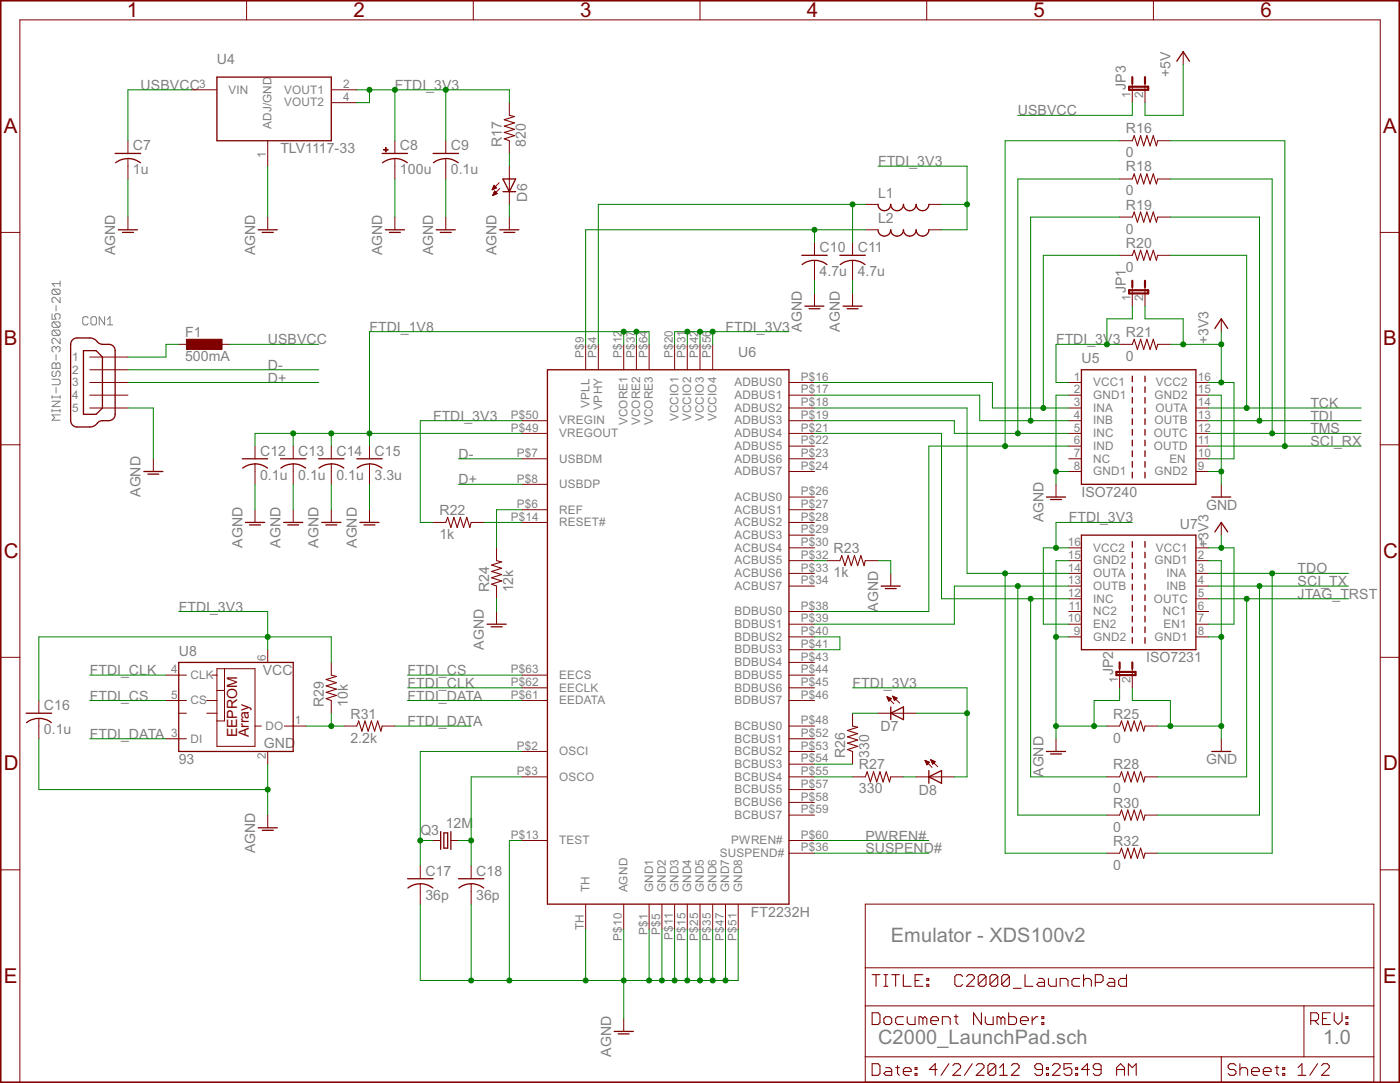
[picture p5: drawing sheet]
<svg xmlns="http://www.w3.org/2000/svg" width="250mm" height="193mm" viewBox="0 0 250 193" stroke-linecap="round" stroke-linejoin="round" font-family="sans-serif">
<defs><g id="words">
<g font-size="3.7" fill="#800000">
<text x="22.6" y="3">1</text>
<text x="63.1" y="3">2</text>
<text x="103.5" y="3">3</text>
<text x="144" y="3">4</text>
<text x="184.4" y="3">5</text>
<text x="224.9" y="3">6</text>
<text x=".7" y="23.7">A</text>
<text x="246.8" y="23.7">A</text>
<text x=".7" y="61.5">B</text>
<text x="246.8" y="61.5">B</text>
<text x=".7" y="99.4">C</text>
<text x="246.8" y="99.4">C</text>
<text x=".7" y="137.3">D</text>
<text x="246.8" y="137.3">D</text>
<text x=".7" y="175.2">E</text>
<text x="246.8" y="175.2">E</text>
</g>
<g font-size="3.6" fill="#808080">
<text x="158.9" y="168">Emulator - XDS100v2</text>
<text x="156.7" y="186.1">C2000_LaunchPad.sch</text>
<text x="236" y="186.1">1.0</text>
</g>
<g font-size="2.5" fill="#808080">
<text x="38.7" y="11.5">U4</text>
<text x="25.1" y="16">USBVCC</text>
<text x="70.5" y="16">FTDI_3V3</text>
<text x="200.9" y="16" transform="rotate(-90 200.9 16)">JP3</text>
<text x="208.8" y="13.8" transform="rotate(-90 208.8 13.8)">+5V</text>
<text x="181.6" y="20.6">USBVCC</text>
<text x="200.9" y="23.8">R16</text>
<text x="23.7" y="26.8">C7</text>
<text x="50" y="27.4">TLV1117-33</text>
<text x="71.4" y="26.8">C8</text>
<text x="80.4" y="26.8">C9</text>
<text x="89.5" y="26.2" transform="rotate(-90 89.5 26.2)">R17</text>
<text x="93.8" y="26.2" transform="rotate(-90 93.8 26.2)">820</text>
<text x="156.7" y="29.6">FTDI_3V3</text>
<text x="200.9" y="28">0</text>
<text x="23.7" y="31.1">1u</text>
<text x="71.4" y="31.1">100u</text>
<text x="80.4" y="31.1">0.1u</text>
<text x="94" y="36" transform="rotate(-90 94 36)">D6</text>
<text x="156.7" y="35.3">L1</text>
<text x="200.9" y="34.8">0</text>
<text x="200.9" y="30.6">R18</text>
<text x="156.7" y="39.8">L2</text>
<text x="200.9" y="41.7">0</text>
<text x="200.9" y="37.4">R19</text>
<text x="20.6" y="45.5" transform="rotate(-90 20.6 45.5)">AGND</text>
<text x="45.5" y="45.5" transform="rotate(-90 45.5 45.5)">AGND</text>
<text x="68.2" y="45.5" transform="rotate(-90 68.2 45.5)">AGND</text>
<text x="77.3" y="45.5" transform="rotate(-90 77.3 45.5)">AGND</text>
<text x="88.6" y="45.5" transform="rotate(-90 88.6 45.5)">AGND</text>
<text x="146.2" y="44.9">C10</text>
<text x="153" y="44.9">C11</text>
<text x="200.9" y="44.2">R20</text>
<text x="146.2" y="49.3">4.7u</text>
<text x="153" y="49.3">4.7u</text>
<text x="200.9" y="52.3" transform="rotate(-90 200.9 52.3)">JP1</text>
<text x="200.9" y="48.5">0</text>
<text x="65.9" y="59.1">FTDI_1V8</text>
<text x="129.4" y="59.1">FTDI_3V3</text>
<text x="143" y="59.1" transform="rotate(-90 143 59.1)">AGND</text>
<text x="149.9" y="59.1" transform="rotate(-90 149.9 59.1)">AGND</text>
<text x="33" y="64.3">500mA</text>
<text x="33" y="60">F1</text>
<text x="47.8" y="65.9">D-</text>
<text x="47.8" y="61.4">USBVCC</text>
<text x="131.7" y="63.7">U6</text>
<text x="188.4" y="61.4">FTDI_3V3</text>
<text x="192.9" y="64.8">U5</text>
<text x="200.9" y="64.3">0</text>
<text x="200.9" y="60">R21</text>
<text x="215.6" y="61.4" transform="rotate(-90 215.6 61.4)">+3V3</text>
<text x="47.8" y="68.2">D+</text>
<text x="77.3" y="75">FTDI_3V3</text>
<text x="233.8" y="72.7">TCK</text>
<text x="233.8" y="75">TDI</text>
<text x="233.8" y="77.3">TMS</text>
<text x="46.4" y="81.2">C12</text>
<text x="53.2" y="81.2">C13</text>
<text x="60" y="81.2">C14</text>
<text x="66.8" y="81.2">C15</text>
<text x="81.8" y="81.8">D-</text>
<text x="233.8" y="79.5">SCI_RX</text>
<text x="25.1" y="88.6" transform="rotate(-90 25.1 88.6)">AGND</text>
<text x="46.4" y="85.5">0.1u</text>
<text x="53.2" y="85.5">0.1u</text>
<text x="60" y="85.5">0.1u</text>
<text x="66.8" y="85.5">3.3u</text>
<text x="81.8" y="86.3">D+</text>
<text x="192.9" y="88.6">ISO7240</text>
<text x="78.4" y="91.8">R22</text>
<text x="186.1" y="93.1" transform="rotate(-90 186.1 93.1)">AGND</text>
<text x="190.7" y="93.1">FTDI_3V3</text>
<text x="210.5" y="94.3">U7</text>
<text x="215.2" y="90.9">GND</text>
<text x="43.2" y="97.7" transform="rotate(-90 43.2 97.7)">AGND</text>
<text x="50" y="97.7" transform="rotate(-90 50 97.7)">AGND</text>
<text x="56.8" y="97.7" transform="rotate(-90 56.8 97.7)">AGND</text>
<text x="63.7" y="97.7" transform="rotate(-90 63.7 97.7)">AGND</text>
<text x="78.4" y="96.1">1k</text>
<text x="148.7" y="98.6">R23</text>
<text x="215.6" y="97.7" transform="rotate(-90 215.6 97.7)">+3V3</text>
<text x="87.3" y="105.6" transform="rotate(-90 87.3 105.6)">R24</text>
<text x="91.6" y="105.6" transform="rotate(-90 91.6 105.6)">12k</text>
<text x="148.7" y="102.9">1k</text>
<text x="231.5" y="106.8">JTAG_TRST</text>
<text x="231.5" y="102.2">TDO</text>
<text x="231.5" y="104.5">SCI_TX</text>
<text x="31.9" y="109">FTDI_3V3</text>
<text x="156.7" y="109" transform="rotate(-90 156.7 109)">AGND</text>
<text x="31.9" y="117">U8</text>
<text x="86.3" y="115.8" transform="rotate(-90 86.3 115.8)">AGND</text>
<text x="204.5" y="118.1">ISO7231</text>
<text x="16" y="124.9">FTDI_CS</text>
<text x="16" y="120.4">FTDI_CLK</text>
<text x="46.9" y="120.4">VCC</text>
<text x="72.7" y="120.4">FTDI_CS</text>
<text x="72.7" y="122.6">FTDI_CLK</text>
<text x="72.7" y="124.9">FTDI_DATA</text>
<text x="152.1" y="122.6">FTDI_3V3</text>
<text x="198.6" y="120.4" transform="rotate(-90 198.6 120.4)">JP2</text>
<text x="7.8" y="130.9">0.1u</text>
<text x="7.8" y="126.6">C16</text>
<text x="16" y="131.7">FTDI_DATA</text>
<text x="57.8" y="126" transform="rotate(-90 57.8 126)">R29</text>
<text x="62.1" y="126" transform="rotate(-90 62.1 126)">10k</text>
<text x="62.5" y="128.1">R31</text>
<text x="72.7" y="129.4">FTDI_DATA</text>
<text x="157.1" y="130.3">D7</text>
<text x="198.6" y="128.1">R25</text>
<text x="31.9" y="136.2">93</text>
<text x="47.1" y="133.3">GND</text>
<text x="62.5" y="132.4">2.2k</text>
<text x="150.8" y="135.1" transform="rotate(-90 150.8 135.1)">R26</text>
<text x="153.3" y="137.2">R27</text>
<text x="155.1" y="135.1" transform="rotate(-90 155.1 135.1)">330</text>
<text x="198.6" y="132.4">0</text>
<text x="198.6" y="137.2">R28</text>
<text x="215.2" y="136.2">GND</text>
<text x="153.3" y="141.5">330</text>
<text x="163.9" y="141.7">D8</text>
<text x="186.1" y="138.5" transform="rotate(-90 186.1 138.5)">AGND</text>
<text x="198.6" y="141.5">0</text>
<text x="198.6" y="144">R30</text>
<text x="75" y="148.9">Q3</text>
<text x="79.5" y="147.6">12M</text>
<text x="154.4" y="149.9">PWREN#</text>
<text x="198.6" y="148.3">0</text>
<text x="45.5" y="152.1" transform="rotate(-90 45.5 152.1)">AGND</text>
<text x="154.4" y="152.1">SUSPEND#</text>
<text x="198.6" y="155.1">0</text>
<text x="198.6" y="150.8">R32</text>
<text x="75.9" y="160.4">36p</text>
<text x="75.9" y="156.1">C17</text>
<text x="85" y="156.1">C18</text>
<text x="85" y="160.4">36p</text>
<text x="134" y="163.5">FT2232H</text>
<text x="109" y="188.4" transform="rotate(-90 109 188.4)">AGND</text>
</g>
<g font-size="2.5" fill="#800000">
<text x="42.3" y="131.5" transform="rotate(-90 42.3 131.5)">EEPROM</text>
<text x="44.4" y="131.5" transform="rotate(-90 44.4 131.5)">Array</text>
</g>
<g font-size="2.1" fill="#808080">
<text x="35.6" y="15.7">3</text>
<text x="40.8" y="16.7">VIN</text>
<text x="50.7" y="16.7">VOUT1</text>
<text x="61.2" y="15.7">2</text>
<text x="61.2" y="18">4</text>
<text x="201.7" y="17.4" transform="rotate(-90 201.7 17.4)">1</text>
<text x="204" y="17.4" transform="rotate(-90 204 17.4)">2</text>
<text x="48.5" y="23" transform="rotate(-90 48.5 23)">ADJ/GND</text>
<text x="50.7" y="19">VOUT2</text>
<text x="47.5" y="28.2" transform="rotate(-90 47.5 28.2)">1</text>
<text x="201.7" y="53.7" transform="rotate(-90 201.7 53.7)">1</text>
<text x="204" y="53.7" transform="rotate(-90 204 53.7)">2</text>
<text x="12.9" y="64.3">1</text>
<text x="104.2" y="63.8" transform="rotate(-90 104.2 63.8)">P$9</text>
<text x="106.4" y="63.8" transform="rotate(-90 106.4 63.8)">P$4</text>
<text x="111" y="63.8" transform="rotate(-90 111 63.8)">P$12</text>
<text x="113.2" y="63.8" transform="rotate(-90 113.2 63.8)">P$37</text>
<text x="115.5" y="63.8" transform="rotate(-90 115.5 63.8)">P$64</text>
<text x="120" y="63.8" transform="rotate(-90 120 63.8)">P$20</text>
<text x="122.3" y="63.8" transform="rotate(-90 122.3 63.8)">P$31</text>
<text x="124.6" y="63.8" transform="rotate(-90 124.6 63.8)">P$42</text>
<text x="126.8" y="63.8" transform="rotate(-90 126.8 63.8)">P$56</text>
<text x="12.9" y="66.6">2</text>
<text x="12.9" y="68.9">3</text>
<text x="12.9" y="71.1">4</text>
<text x="131.1" y="71.1">ADBUS1</text>
<text x="131.1" y="68.9">ADBUS0</text>
<text x="142.9" y="70.1">P$17</text>
<text x="142.9" y="67.9">P$16</text>
<text x="191.6" y="67.9">1</text>
<text x="191.6" y="70.1">2</text>
<text x="195" y="68.9">VCC1</text>
<text x="195" y="71.1">GND1</text>
<text x="206" y="71.1">GND2</text>
<text x="206.2" y="68.9">VCC2</text>
<text x="213.7" y="67.9">16</text>
<text x="213.7" y="70.1">15</text>
<text x="12.9" y="73.4">5</text>
<text x="91.1" y="74.7">P$50</text>
<text x="91.1" y="76.9">P$49</text>
<text x="99.8" y="75.7">VREGIN</text>
<text x="99.8" y="77.9">VREGOUT</text>
<text x="105.2" y="72.7" transform="rotate(-90 105.2 72.7)">VPLL</text>
<text x="107.4" y="73.2" transform="rotate(-90 107.4 73.2)">VPHY</text>
<text x="112" y="75.8" transform="rotate(-90 112 75.8)">VCORE1</text>
<text x="114.2" y="75.8" transform="rotate(-90 114.2 75.8)">VCORE2</text>
<text x="116.5" y="75.8" transform="rotate(-90 116.5 75.8)">VCORE3</text>
<text x="121" y="75.1" transform="rotate(-90 121 75.1)">VCCIO1</text>
<text x="123.3" y="75.1" transform="rotate(-90 123.3 75.1)">VCCIO2</text>
<text x="125.6" y="75.1" transform="rotate(-90 125.6 75.1)">VCCIO3</text>
<text x="127.8" y="75.1" transform="rotate(-90 127.8 75.1)">VCCIO4</text>
<text x="131.1" y="77.9">ADBUS4</text>
<text x="131.1" y="75.7">ADBUS3</text>
<text x="131.1" y="73.4">ADBUS2</text>
<text x="142.9" y="77">P$21</text>
<text x="142.9" y="74.7">P$19</text>
<text x="142.9" y="72.4">P$18</text>
<text x="191.6" y="72.4">3</text>
<text x="191.6" y="74.7">4</text>
<text x="191.6" y="76.9">5</text>
<text x="195" y="73.4">INA</text>
<text x="195" y="75.7">INB</text>
<text x="195" y="77.9">INC</text>
<text x="205.9" y="77.9">OUTC</text>
<text x="206" y="75.7">OUTB</text>
<text x="206.1" y="73.4">OUTA</text>
<text x="213.7" y="72.4">14</text>
<text x="213.7" y="74.7">13</text>
<text x="213.7" y="76.9">12</text>
<text x="92.2" y="81.5">P$7</text>
<text x="99.8" y="82.5">USBDM</text>
<text x="131.1" y="82.5">ADBUS6</text>
<text x="131.1" y="80.2">ADBUS5</text>
<text x="142.9" y="83.8">P$24</text>
<text x="142.9" y="81.5">P$23</text>
<text x="142.9" y="79.2">P$22</text>
<text x="191.6" y="83.8">8</text>
<text x="191.6" y="79.2">6</text>
<text x="191.6" y="81.5">7</text>
<text x="195" y="80.2">IND</text>
<text x="195" y="82.5">NC</text>
<text x="205.9" y="80.2">OUTD</text>
<text x="208.6" y="82.5">EN</text>
<text x="213.7" y="81.5">10</text>
<text x="213.7" y="79.2">11</text>
<text x="213.7" y="83.8">9</text>
<text x="92.2" y="86">P$8</text>
<text x="99.8" y="87">USBDP</text>
<text x="131.1" y="89.3">ACBUS0</text>
<text x="131.1" y="84.7">ADBUS7</text>
<text x="142.9" y="88.3">P$26</text>
<text x="195" y="84.8">GND1</text>
<text x="206" y="84.7">GND2</text>
<text x="91.1" y="92.8">P$14</text>
<text x="92.2" y="90.6">P$6</text>
<text x="99.8" y="91.6">REF</text>
<text x="99.8" y="93.8">RESET#</text>
<text x="131.1" y="93.8">ACBUS2</text>
<text x="131.1" y="91.6">ACBUS1</text>
<text x="142.9" y="95.1">P$29</text>
<text x="142.9" y="92.8">P$28</text>
<text x="142.9" y="90.6">P$27</text>
<text x="131.1" y="96.1">ACBUS3</text>
<text x="131.1" y="98.4">ACBUS4</text>
<text x="131.1" y="100.6">ACBUS5</text>
<text x="142.9" y="97.4">P$30</text>
<text x="142.9" y="99.6">P$32</text>
<text x="142.9" y="101.9">P$33</text>
<text x="190.5" y="101.9">14</text>
<text x="190.5" y="97.4">16</text>
<text x="190.5" y="99.6">15</text>
<text x="195" y="98.4">VCC2</text>
<text x="195" y="100.6">GND2</text>
<text x="206" y="100.6">GND1</text>
<text x="206.2" y="98.4">VCC1</text>
<text x="213.7" y="101.9">3</text>
<text x="213.7" y="97.4">1</text>
<text x="213.7" y="99.6">2</text>
<text x="131.1" y="102.9">ACBUS6</text>
<text x="131.1" y="105.2">ACBUS7</text>
<text x="142.9" y="104.2">P$34</text>
<text x="190.5" y="104.2">13</text>
<text x="190.5" y="106.4">12</text>
<text x="195" y="102.9">OUTA</text>
<text x="195" y="105.2">OUTB</text>
<text x="195" y="107.4">INC</text>
<text x="205.9" y="107.4">OUTC</text>
<text x="208.1" y="102.9">INA</text>
<text x="208.1" y="105.2">INB</text>
<text x="213.7" y="104.2">4</text>
<text x="213.7" y="106.4">5</text>
<text x="131.1" y="112">BDBUS1</text>
<text x="131.1" y="109.7">BDBUS0</text>
<text x="142.9" y="113.2">P$40</text>
<text x="142.9" y="111">P$39</text>
<text x="142.9" y="108.7">P$38</text>
<text x="190.5" y="111">10</text>
<text x="190.7" y="108.7">11</text>
<text x="191.6" y="113.2">9</text>
<text x="195" y="112">EN2</text>
<text x="195" y="109.7">NC2</text>
<text x="207.5" y="109.7">NC1</text>
<text x="207.6" y="112">EN1</text>
<text x="213.7" y="108.7">6</text>
<text x="213.7" y="111">7</text>
<text x="213.7" y="113.2">8</text>
<text x="47.5" y="117.8" transform="rotate(-90 47.5 117.8)">6</text>
<text x="131.1" y="118.8">BDBUS4</text>
<text x="131.1" y="116.5">BDBUS3</text>
<text x="131.1" y="114.2">BDBUS2</text>
<text x="142.9" y="117.8">P$43</text>
<text x="142.9" y="115.5">P$41</text>
<text x="195" y="114.2">GND2</text>
<text x="206" y="114.2">GND1</text>
<text x="30.5" y="124.6">5</text>
<text x="30.5" y="120">4</text>
<text x="34" y="125.6">CS</text>
<text x="34" y="121">CLK</text>
<text x="91.1" y="120">P$63</text>
<text x="91.1" y="122.3">P$62</text>
<text x="91.1" y="124.6">P$61</text>
<text x="99.8" y="121">EECS</text>
<text x="99.8" y="123.3">EECLK</text>
<text x="99.8" y="125.6">EEDATA</text>
<text x="131.1" y="125.6">BDBUS7</text>
<text x="131.1" y="123.3">BDBUS6</text>
<text x="131.1" y="121">BDBUS5</text>
<text x="142.9" y="124.6">P$46</text>
<text x="142.9" y="122.3">P$45</text>
<text x="142.9" y="120">P$44</text>
<text x="199.4" y="121.7" transform="rotate(-90 199.4 121.7)">1</text>
<text x="201.7" y="121.7" transform="rotate(-90 201.7 121.7)">2</text>
<text x="30.5" y="131.4">3</text>
<text x="47.4" y="130.1">DO</text>
<text x="52.6" y="129.1">1</text>
<text x="131.1" y="130.1">BCBUS0</text>
<text x="142.9" y="131.4">P$52</text>
<text x="142.9" y="129.1">P$48</text>
<text x="34" y="132.4">DI</text>
<text x="47.5" y="135.4" transform="rotate(-90 47.5 135.4)">2</text>
<text x="92.2" y="133.7">P$2</text>
<text x="99.8" y="134.7">OSCI</text>
<text x="131.1" y="136.9">BCBUS3</text>
<text x="131.1" y="134.6">BCBUS2</text>
<text x="131.1" y="132.4">BCBUS1</text>
<text x="142.9" y="135.9">P$54</text>
<text x="142.9" y="133.7">P$53</text>
<text x="92.2" y="138.2">P$3</text>
<text x="99.8" y="139.2">OSCO</text>
<text x="131.1" y="139.2">BCBUS4</text>
<text x="131.1" y="141.5">BCBUS5</text>
<text x="131.1" y="143.7">BCBUS6</text>
<text x="142.9" y="138.2">P$55</text>
<text x="142.9" y="140.5">P$57</text>
<text x="142.9" y="142.7">P$58</text>
<text x="91.1" y="149.5">P$13</text>
<text x="131.1" y="146">BCBUS7</text>
<text x="142.9" y="149.5">P$60</text>
<text x="142.9" y="145">P$59</text>
<text x="99.8" y="150.5">TEST</text>
<text x="128.4" y="152.8">SUSPEND#</text>
<text x="130.5" y="150.5">PWREN#</text>
<text x="142.9" y="151.8">P$36</text>
<text x="105.2" y="159.1" transform="rotate(-90 105.2 159.1)">TH</text>
<text x="112" y="159.1" transform="rotate(-90 112 159.1)">AGND</text>
<text x="116.5" y="159.1" transform="rotate(-90 116.5 159.1)">GND1</text>
<text x="118.8" y="159.1" transform="rotate(-90 118.8 159.1)">GND2</text>
<text x="121" y="159.1" transform="rotate(-90 121 159.1)">GND3</text>
<text x="123.3" y="159.1" transform="rotate(-90 123.3 159.1)">GND4</text>
<text x="125.6" y="159.1" transform="rotate(-90 125.6 159.1)">GND5</text>
<text x="127.8" y="159.1" transform="rotate(-90 127.8 159.1)">GND6</text>
<text x="130.1" y="159.1" transform="rotate(-90 130.1 159.1)">GND7</text>
<text x="132.4" y="159.1" transform="rotate(-90 132.4 159.1)">GND8</text>
<text x="104.2" y="165.8" transform="rotate(-90 104.2 165.8)">TH</text>
<text x="111" y="167.7" transform="rotate(-90 111 167.7)">P$10</text>
<text x="115.5" y="166.7" transform="rotate(-90 115.5 166.7)">P$1</text>
<text x="117.8" y="166.7" transform="rotate(-90 117.8 166.7)">P$5</text>
<text x="120" y="167.6" transform="rotate(-90 120 167.6)">P$11</text>
<text x="122.3" y="167.7" transform="rotate(-90 122.3 167.7)">P$15</text>
<text x="124.6" y="167.7" transform="rotate(-90 124.6 167.7)">P$25</text>
<text x="126.8" y="167.7" transform="rotate(-90 126.8 167.7)">P$35</text>
<text x="129.1" y="167.7" transform="rotate(-90 129.1 167.7)">P$47</text>
<text x="131.4" y="167.7" transform="rotate(-90 131.4 167.7)">P$51</text>
</g>
</g></defs>
<g fill="#808080" stroke="#808080" stroke-width=".18">
<path d="M9.3 74.9h1.4z"/>
<path d="M9.3 74.9l.5-.4z"/>
<path d="M9.3 74l.5 .5z"/>
<path d="M9.3 74h1.4z"/>
<path d="M10.7 73v.5z"/>
<path d="M9.3 73.2h1.4z"/>
<path d="M9.3 73v.5z"/>
<path d="M9.3 72.5h1.4z"/>
<path d="M9.3 72.5l1.4-1z"/>
<path d="M9.3 71.5h1.4z"/>
<path d="M10.7 70.5v.5z"/>
<path d="M9.3 70.8h1.4z"/>
<path d="M9.3 70.5v.5z"/>
<path d="M10 69.1v.9z"/>
<path d="M9.3 68.6h1.2z"/>
<path d="M10.5 68.6l.2-.2z"/>
<path d="M10.7 67.9v.5z"/>
<path d="M10.5 67.6l.2 .3z"/>
<path d="M9.3 67.6h1.2z"/>
<path d="M9.5 66.2l-.2 .2z"/>
<path d="M9.3 66.4v.5z"/>
<path d="M9.3 66.9l.2 .2z"/>
<path d="M9.5 67.1h.3z"/>
<path d="M9.8 67.1l.2-.2z"/>
<path d="M10 66.4v.5z"/>
<path d="M10 66.4l.3-.2z"/>
<path d="M10.3 66.2h.2z"/>
<path d="M10.5 66.2l.2 .2z"/>
<path d="M10.7 66.4v.5z"/>
<path d="M10.7 66.9l-.2 .2z"/>
<path d="M9.3 65.7h1.4z"/>
<path d="M9.3 64.9v.8z"/>
<path d="M9.5 64.7l-.2 .2z"/>
<path d="M9.5 64.7h.3z"/>
<path d="M9.8 64.7l.2 .2z"/>
<path d="M10 64.9l.3-.2z"/>
<path d="M10.3 64.7h.2z"/>
<path d="M10.5 64.7l.2 .2z"/>
<path d="M10.7 64.9v.8z"/>
<path d="M10 64.9v.8z"/>
<path d="M10 63.2v1z"/>
<path d="M9.3 62.5l.2 .2z"/>
<path d="M9.3 62v.5z"/>
<path d="M9.5 61.8l-.2 .2z"/>
<path d="M9.5 61.8h.3z"/>
<path d="M9.8 61.8l.2 .2z"/>
<path d="M10 62v.3z"/>
<path d="M10 62l.3-.2z"/>
<path d="M10.3 61.8h.2z"/>
<path d="M10.5 61.8l.2 .2z"/>
<path d="M10.7 62v.5z"/>
<path d="M10.7 62.5l-.2 .2z"/>
<path d="M10.7 60.3v1z"/>
<path d="M9.8 60.3l.9 1z"/>
<path d="M9.5 60.3h.3z"/>
<path d="M9.5 60.3l-.2 .2z"/>
<path d="M9.3 60.5v.5z"/>
<path d="M9.3 61l.2 .3z"/>
<path d="M9.5 59.8h1z"/>
<path d="M9.3 59.6l.2 .2z"/>
<path d="M9.3 59.1v.5z"/>
<path d="M9.3 59.1l.2-.2z"/>
<path d="M9.5 58.9h1z"/>
<path d="M10.5 58.9l.2 .2z"/>
<path d="M10.7 59.1v.5z"/>
<path d="M10.7 59.6l-.2 .2z"/>
<path d="M9.5 58.9l1 .9z"/>
<path d="M9.5 58.4h1z"/>
<path d="M9.3 58.1l.2 .3z"/>
<path d="M9.3 57.6v.5z"/>
<path d="M9.3 57.6l.2-.2z"/>
<path d="M9.5 57.4h1z"/>
<path d="M10.5 57.4l.2 .2z"/>
<path d="M10.7 57.6v.5z"/>
<path d="M10.7 58.1l-.2 .3z"/>
<path d="M9.5 57.4l1 1z"/>
<path d="M9.3 55.9v1z"/>
<path d="M9.3 56.9h.7z"/>
<path d="M9.8 56.4l.2 .5z"/>
<path d="M9.8 56.2v.2z"/>
<path d="M9.8 56.2l.2-.3z"/>
<path d="M10 55.9h.5z"/>
<path d="M10.5 55.9l.2 .3z"/>
<path d="M10.7 56.2v.5z"/>
<path d="M10.7 56.7l-.2 .2z"/>
<path d="M10 54.5v.9z"/>
<path d="M10.7 53v1z"/>
<path d="M9.8 53l.9 1z"/>
<path d="M9.5 53h.3z"/>
<path d="M9.5 53l-.2 .2z"/>
<path d="M9.3 53.2v.5z"/>
<path d="M9.3 53.7l.2 .3z"/>
<path d="M9.5 52.5h1z"/>
<path d="M9.3 52.3l.2 .2z"/>
<path d="M9.3 51.8v.5z"/>
<path d="M9.5 51.5l-.2 .3z"/>
<path d="M9.5 51.5h1z"/>
<path d="M10.5 51.5l.2 .3z"/>
<path d="M10.7 51.8v.5z"/>
<path d="M10.7 52.3l-.2 .2z"/>
<path d="M9.5 51.5l1 1z"/>
<path d="M9.3 50.6l.5 .4z"/>
<path d="M9.3 50.6h1.4z"/>
<path d="M10.7 50.1v.9z"/>
<path d="M15.5 56.5l.2 .2z"/>
<path d="M15 56.5h.5z"/>
<path d="M14.8 56.7l.2-.2z"/>
<path d="M14.8 56.7v1z"/>
<path d="M14.8 57.7l.2 .2z"/>
<path d="M15 57.9h.5z"/>
<path d="M15.7 57.7l-.2 .2z"/>
<path d="M16.5 56.5h.5z"/>
<path d="M16.2 56.7l.3-.2z"/>
<path d="M16.2 56.7v1z"/>
<path d="M16.2 57.7l.3 .2z"/>
<path d="M16.5 57.9h.5z"/>
<path d="M17.2 57.7l-.2 .2z"/>
<path d="M17.2 56.7v1z"/>
<path d="M17 56.5l.2 .2z"/>
<path d="M17.7 56.5v1.4z"/>
<path d="M17.7 56.5l1 1.4z"/>
<path d="M18.7 56.5v1.4z"/>
<path d="M19.6 56.5l-.4 .4z"/>
<path d="M19.6 56.5v1.4z"/>
<path d="M19.2 57.9h.9z"/>
</g>
<g fill="#800000" stroke="#800000" stroke-width=".18">
<path d="M59.1 118.1v2.3z"/>
<path d="M59.1 124.9v2.3z"/>
<path d="M68.2 129.4h2.3z"/>
<path d="M61.4 129.4h2.3z"/>
<path d="M65.9 82.7v1.4z"/>
<path d="M65.9 79.5v2.3z"/>
<path d="M65.9 84.1v2.2z"/>
<path d="M6.9 128.1v1.3z"/>
<path d="M6.9 124.9v2.3z"/>
<path d="M6.9 129.4v2.3z"/>
<path d="M47.8 115.8v2.3z"/>
<path d="M47.8 134v2.2z"/>
<path d="M29.6 120.4h2.3z"/>
<path d="M52.3 129.4h2.3z"/>
<path d="M29.6 131.7h2.3z"/>
<path d="M29.6 124.9h2.3z"/>
<path d="M38.7 119.2h1.4z"/>
<path d="M40.1 119.2h5.4z"/>
<path d="M45.5 119.2v10.2z"/>
<path d="M45.5 129.4v3.7z"/>
<path d="M38.7 133.1h6.8z"/>
<path d="M38.7 128.5v4.6z"/>
<path d="M38.7 127.2v1.3z"/>
<path d="M38.7 124.9v2.3z"/>
<path d="M38.7 123.1v1.8z"/>
<path d="M38.7 120.4v2.7z"/>
<path d="M38.7 119.2v1.2z"/>
<path d="M31.9 127.2h1.4z"/>
<path d="M31.9 131.7h1.4z"/>
<path d="M31.9 120.4h1.4z"/>
<path d="M37.8 120.4h.9z"/>
<path d="M50.7 129.4h1.6z"/>
<path d="M45.5 129.4h1.1z"/>
<path d="M40.1 123.1v5.4z"/>
<path d="M31.9 124.9h1.4z"/>
<path d="M36.9 124.9h1.8z"/>
<path d="M38.7 123.1h1.4z"/>
<path d="M36.9 127.2h1.8z"/>
<path d="M38.7 128.5h1.4z"/>
<path d="M40.1 119.2v3.9z"/>
<path d="M93.1 75h4.6z"/>
<path d="M93.1 81.8h4.6z"/>
<path d="M93.1 86.3h4.6z"/>
<path d="M93.1 90.9h4.6z"/>
<path d="M93.1 93.1h4.6z"/>
<path d="M93.1 134h4.6z"/>
<path d="M93.1 138.5h4.6z"/>
<path d="M93.1 120.4h4.6z"/>
<path d="M93.1 122.6h4.6z"/>
<path d="M93.1 124.9h4.6z"/>
<path d="M93.1 149.8h4.6z"/>
<path d="M111.3 161.2v4.5z"/>
<path d="M115.8 161.2v4.5z"/>
<path d="M118.1 161.2v4.5z"/>
<path d="M120.4 161.2v4.5z"/>
<path d="M122.6 161.2v4.5z"/>
<path d="M140.8 149.8h4.5z"/>
<path d="M140.8 152.1h4.5z"/>
<path d="M140.8 136.2h4.5z"/>
<path d="M140.8 134h4.5z"/>
<path d="M140.8 131.7h4.5z"/>
<path d="M140.8 129.4h4.5z"/>
<path d="M140.8 124.9h4.5z"/>
<path d="M140.8 122.6h4.5z"/>
<path d="M140.8 120.4h4.5z"/>
<path d="M140.8 118.1h4.5z"/>
<path d="M140.8 115.8h4.5z"/>
<path d="M140.8 113.5h4.5z"/>
<path d="M140.8 111.3h4.5z"/>
<path d="M140.8 109h4.5z"/>
<path d="M140.8 95.4h4.5z"/>
<path d="M140.8 93.1h4.5z"/>
<path d="M140.8 90.9h4.5z"/>
<path d="M140.8 88.6h4.5z"/>
<path d="M140.8 84.1h4.5z"/>
<path d="M140.8 81.8h4.5z"/>
<path d="M140.8 79.5h4.5z"/>
<path d="M140.8 77.3h4.5z"/>
<path d="M140.8 75h4.5z"/>
<path d="M140.8 72.7h4.5z"/>
<path d="M140.8 70.5h4.5z"/>
<path d="M140.8 68.2h4.5z"/>
<path d="M120.4 61.4v4.5z"/>
<path d="M113.5 61.4v4.5z"/>
<path d="M111.3 61.4v4.5z"/>
<path d="M106.7 61.4v4.5z"/>
<path d="M140.8 97.7h4.5z"/>
<path d="M140.8 100h4.5z"/>
<path d="M140.8 102.2h4.5z"/>
<path d="M140.8 104.5h4.5z"/>
<path d="M140.8 138.5h4.5z"/>
<path d="M140.8 140.8h4.5z"/>
<path d="M140.8 143h4.5z"/>
<path d="M140.8 145.3h4.5z"/>
<path d="M124.9 161.2v4.5z"/>
<path d="M127.2 161.2v4.5z"/>
<path d="M129.4 161.2v4.5z"/>
<path d="M131.7 161.2v4.5z"/>
<path d="M93.1 77.3h4.6z"/>
<path d="M104.5 61.4v4.5z"/>
<path d="M115.8 61.4v4.5z"/>
<path d="M122.6 61.4v4.5z"/>
<path d="M124.9 61.4v4.5z"/>
<path d="M127.2 61.4v4.5z"/>
<path d="M104.5 161.2v4.5z"/>
<path d="M59.1 82.7v1.4z"/>
<path d="M59.1 79.5v2.3z"/>
<path d="M59.1 84.1v2.2z"/>
<path d="M52.3 82.7v1.4z"/>
<path d="M52.3 79.5v2.3z"/>
<path d="M52.3 84.1v2.2z"/>
<path d="M45.5 82.7v1.4z"/>
<path d="M45.5 79.5v2.3z"/>
<path d="M45.5 84.1v2.2z"/>
<path d="M88.6 97.7v2.3z"/>
<path d="M88.6 104.5v2.2z"/>
<path d="M84.1 93.1h2.2z"/>
<path d="M77.3 93.1h2.2z"/>
<path d="M16 63.7h6.8z"/>
<path d="M16 65.9h6.8z"/>
<path d="M16 68.2h6.8z"/>
<path d="M16 70.5h6.8z"/>
<path d="M16 72.7h6.8z"/>
<path d="M213.4 97.7h2.2z"/>
<path d="M190.7 97.7h2.2z"/>
<path d="M213.4 100h2.2z"/>
<path d="M213.4 113.5h2.2z"/>
<path d="M190.7 100h2.2z"/>
<path d="M190.7 113.5h2.2z"/>
<path d="M213.4 102.2h2.2z"/>
<path d="M213.4 104.5h2.2z"/>
<path d="M213.4 106.7h2.2z"/>
<path d="M213.4 109h2.2z"/>
<path d="M213.4 111.3h2.2z"/>
<path d="M190.7 111.3h2.2z"/>
<path d="M190.7 102.2h2.2z"/>
<path d="M190.7 104.5h2.2z"/>
<path d="M190.7 106.7h2.2z"/>
<path d="M190.7 109h2.2z"/>
<path d="M190.7 68.2h2.2z"/>
<path d="M213.4 68.2h2.2z"/>
<path d="M190.7 70.5h2.2z"/>
<path d="M190.7 84.1h2.2z"/>
<path d="M213.4 70.5h2.2z"/>
<path d="M213.4 84.1h2.2z"/>
<path d="M190.7 72.7h2.2z"/>
<path d="M190.7 75h2.2z"/>
<path d="M190.7 77.3h2.2z"/>
<path d="M190.7 79.5h2.2z"/>
<path d="M190.7 81.8h2.2z"/>
<path d="M213.4 81.8h2.2z"/>
<path d="M213.4 72.7h2.2z"/>
<path d="M213.4 75h2.2z"/>
<path d="M213.4 77.3h2.2z"/>
<path d="M213.4 79.5h2.2z"/>
<path d="M111.3 181.6v2.3z"/>
<path d="M47.8 145.3v2.3z"/>
<path d="M27.4 81.8v2.3z"/>
<path d="M88.6 109v2.3z"/>
<path d="M188.4 86.3v2.3z"/>
<path d="M188.4 131.7v2.3z"/>
<path d="M217.9 131.7v2.3z"/>
<path d="M217.9 86.3v2.3z"/>
<path d="M47.8 38.7v2.3z"/>
<path d="M22.8 28.3v1.3z"/>
<path d="M22.8 25.1v2.3z"/>
<path d="M22.8 29.6v2.3z"/>
<path d="M79.5 28.3v1.3z"/>
<path d="M79.5 25.1v2.3z"/>
<path d="M79.5 29.6v2.3z"/>
<path d="M22.8 38.7v2.3z"/>
<path d="M79.5 38.7v2.3z"/>
<path d="M154.4 100h2.3z"/>
<path d="M147.6 100h2.2z"/>
<path d="M158.9 102.2v2.3z"/>
<path d="M156.7 127.2h2.2z"/>
<path d="M161.2 127.2h2.3z"/>
<path d="M158.9 127.2h2.3z"/>
<path d="M159.3 124.1l1.2 1.3z"/>
<path d="M158.2 124.2l1.3 1.3z"/>
<path d="M159.3 124.1l.7 .3z"/>
<path d="M160 124.4l-.4 .5z"/>
<path d="M159.3 124.1l.3 .8z"/>
<path d="M159.6 124.8h.1z"/>
<path d="M159.5 124.7h.3z"/>
<path d="M159.5 124.6h.4z"/>
<path d="M159.4 124.5h.6z"/>
<path d="M159.4 124.4h.5z"/>
<path d="M159.3 124.3h.4z"/>
<path d="M159.3 124.2h.2z"/>
<path d="M158.2 124.2l.8 .4z"/>
<path d="M159 124.6l-.4 .4z"/>
<path d="M158.2 124.2l.4 .8z"/>
<path d="M158.5 124.9h.2z"/>
<path d="M158.5 124.8h.3z"/>
<path d="M158.4 124.7h.5z"/>
<path d="M158.4 124.6h.6z"/>
<path d="M158.4 124.5h.5z"/>
<path d="M158.3 124.4h.3z"/>
<path d="M158.3 124.3h.1z"/>
<path d="M163.5 138.5h2.2z"/>
<path d="M168 138.5h2.3z"/>
<path d="M165.7 138.5h2.3z"/>
<path d="M166.1 135.5l1.2 1.2z"/>
<path d="M165 135.6l1.3 1.2z"/>
<path d="M166.1 135.5l.8 .3z"/>
<path d="M166.4 136.2l.5-.4z"/>
<path d="M166.1 135.5l.3 .7z"/>
<path d="M166.3 136.1h.3z"/>
<path d="M166.3 136h.3z"/>
<path d="M166.2 135.9h.6z"/>
<path d="M166.2 135.8h.6z"/>
<path d="M166.2 135.7h.4z"/>
<path d="M166.1 135.6h.2z"/>
<path d="M165 135.6l.8 .3z"/>
<path d="M165.8 135.9l-.4 .5z"/>
<path d="M165 135.6l.4 .8z"/>
<path d="M165.3 136.2h.2z"/>
<path d="M165.3 136.1h.4z"/>
<path d="M165.2 136h.6z"/>
<path d="M165.2 135.9h.6z"/>
<path d="M165.1 135.8h.4z"/>
<path d="M165.1 135.7h.2z"/>
<path d="M152.1 127.2v2.2z"/>
<path d="M152.1 134v2.2z"/>
<path d="M158.9 138.5h2.3z"/>
<path d="M152.1 138.5h2.3z"/>
<path d="M80.4 149.8h1.4z"/>
<path d="M77.3 149.8h1.3z"/>
<path d="M75 157.5v1.4z"/>
<path d="M75 154.4v2.3z"/>
<path d="M75 158.9v2.3z"/>
<path d="M84.1 157.5v1.4z"/>
<path d="M84.1 154.4v2.3z"/>
<path d="M84.1 158.9v2.3z"/>
<path d="M217.9 56.8v2.3z"/>
<path d="M206.5 61.4h2.3z"/>
<path d="M199.8 61.4h2.2z"/>
<path d="M206.5 45.5h2.3z"/>
<path d="M199.8 45.5h2.2z"/>
<path d="M206.5 38.7h2.3z"/>
<path d="M199.8 38.7h2.2z"/>
<path d="M206.5 31.9h2.3z"/>
<path d="M199.8 31.9h2.2z"/>
<path d="M206.5 25.1h2.3z"/>
<path d="M199.8 25.1h2.2z"/>
<path d="M204.3 138.5h2.2z"/>
<path d="M197.5 138.5h2.3z"/>
<path d="M204.3 145.3h2.2z"/>
<path d="M197.5 145.3h2.3z"/>
<path d="M204.3 152.1h2.2z"/>
<path d="M197.5 152.1h2.3z"/>
<path d="M204.3 129.4h2.2z"/>
<path d="M197.5 129.4h2.3z"/>
<path d="M34.2 16h4.5z"/>
<path d="M59.1 16h4.6z"/>
<path d="M59.1 18.3h4.6z"/>
<path d="M47.8 25.1v4.5z"/>
<path d="M70.5 28.3v1.3z"/>
<path d="M70.5 25.1v2.3z"/>
<path d="M70.5 29.6v2.3z"/>
<path d="M70.5 38.7v2.3z"/>
<path d="M202 52.3v2.3z"/>
<path d="M202 51.2v1.1z"/>
<path d="M204.3 52.3v2.3z"/>
<path d="M204.3 51.2v1.1z"/>
<path d="M199.8 120.4v2.2z"/>
<path d="M199.8 119.2v1.2z"/>
<path d="M202 120.4v2.2z"/>
<path d="M202 119.2v1.2z"/>
<path d="M217.9 93.1v2.3z"/>
<path d="M65.9 90.9v2.2z"/>
<path d="M59.1 90.9v2.2z"/>
<path d="M52.3 90.9v2.2z"/>
<path d="M45.5 90.9v2.2z"/>
<path d="M145.3 46.4v1.4z"/>
<path d="M145.3 43.2v2.3z"/>
<path d="M145.3 47.8v2.2z"/>
<path d="M152.1 46.4v1.4z"/>
<path d="M152.1 43.2v2.3z"/>
<path d="M152.1 47.8v2.2z"/>
<path d="M154.4 41h2.3z"/>
<path d="M165.7 41h2.3z"/>
<path d="M154.4 36.4h2.3z"/>
<path d="M165.7 36.4h2.3z"/>
<path d="M145.3 52.3v2.3z"/>
<path d="M152.1 52.3v2.3z"/>
<path d="M90.9 34.2v2.2z"/>
<path d="M90.9 29.6v2.3z"/>
<path d="M90.9 31.9v2.3z"/>
<path d="M89.1 32.6l-1.3 1.2z"/>
<path d="M89.2 33.6l-1.3 1.2z"/>
<path d="M88.1 33l-.3 .8z"/>
<path d="M88.1 33l.5 .5z"/>
<path d="M87.8 33.8l.8-.3z"/>
<path d="M87.9 33.7h.3z"/>
<path d="M87.9 33.6h.5z"/>
<path d="M88 33.5h.6z"/>
<path d="M88 33.4h.5z"/>
<path d="M88 33.3h.4z"/>
<path d="M88.1 33.2h.2z"/>
<path d="M88.3 34l-.4 .8z"/>
<path d="M88.3 34l.4 .5z"/>
<path d="M87.9 34.8l.8-.3z"/>
<path d="M88 34.7h.2z"/>
<path d="M88 34.6h.5z"/>
<path d="M88.1 34.5h.6z"/>
<path d="M88.1 34.4h.5z"/>
<path d="M88.1 34.3h.4z"/>
<path d="M88.2 34.2h.2z"/>
<path d="M90.9 18.3v2.3z"/>
<path d="M90.9 25.1v2.3z"/>
<path d="M90.9 38.7v2.3z"/>
<path d="M31.9 61.4h2.3z"/>
<path d="M38.7 61.4h2.3z"/>
<path d="M202 16v2.3z"/>
<path d="M202 14.9v1.1z"/>
<path d="M204.3 16v2.3z"/>
<path d="M204.3 14.9v1.1z"/>
<path d="M211.1 9.2v2.3z"/>
<path d="M3.5 3.5v189.4z"/>
<path d="M.1 41.4h3.4z"/>
<path d="M.1 79.3h3.4z"/>
<path d="M.1 117.2h3.4z"/>
<path d="M.1 155.1h3.4z"/>
<path d="M246.3 3.5v189.4z"/>
<path d="M246.3 41.4h3.3z"/>
<path d="M246.3 79.3h3.3z"/>
<path d="M246.3 117.2h3.3z"/>
<path d="M246.3 155.1h3.3z"/>
<path d="M3.5 3.5h242.8z"/>
<path d="M44 .1v3.4z"/>
<path d="M84.4 .1v3.4z"/>
<path d="M124.9 .1v3.4z"/>
<path d="M165.3 .1v3.4z"/>
<path d="M205.8 .1v3.4z"/>
<path d="M154.4 192.9h63.5z"/>
<path d="M232.6 179.3h12.5z"/>
<path d="M154.4 188.4v4.5z"/>
<path d="M154.4 188.4h63.5z"/>
<path d="M154.4 179.3v9.1z"/>
<path d="M245.1 179.3v9.1z"/>
<path d="M217.9 188.4v4.5z"/>
<path d="M217.9 188.4h14.7z"/>
<path d="M217.9 192.9h27.2z"/>
<path d="M232.6 179.3v9.1z"/>
<path d="M154.4 179.3h78.2z"/>
<path d="M232.6 188.4h12.5z"/>
<path d="M245.1 188.4v4.5z"/>
<path d="M154.4 172.5v6.8z"/>
<path d="M154.4 161.2h90.7z"/>
<path d="M245.1 161.2v11.3z"/>
<path d="M154.4 172.5h90.7z"/>
<path d="M154.4 161.2v11.3z"/>
<path d="M245.1 172.5v6.8z"/>
</g>
<g fill="#800000" stroke="#800000" stroke-width=".19">
<path d="M58.2 124.6l.9 .3z"/>
<path d="M58.2 124.6l1.8-.6z"/>
<path d="M58.2 123.4l1.8 .6z"/>
<path d="M58.2 123.4l1.8-.5z"/>
<path d="M58.2 122.3l1.8 .6z"/>
<path d="M58.2 122.3l1.8-.6z"/>
<path d="M58.2 121.1l1.8 .6z"/>
<path d="M58.2 121.1l1.8-.5z"/>
<path d="M59.1 120.4l.9 .2z"/>
<path d="M64 128.5l-.3 .9z"/>
<path d="M64 128.5l.6 1.8z"/>
<path d="M65.1 128.5l-.5 1.8z"/>
<path d="M65.1 128.5l.6 1.8z"/>
<path d="M66.3 128.5l-.6 1.8z"/>
<path d="M66.3 128.5l.5 1.8z"/>
<path d="M67.4 128.5l-.6 1.8z"/>
<path d="M67.4 128.5l.6 1.8z"/>
<path d="M68.2 129.4l-.2 .9z"/>
<path d="M87.7 104.1l.9 .4z"/>
<path d="M87.7 104.1l1.8-.5z"/>
<path d="M87.7 103l1.8 .6z"/>
<path d="M87.7 103l1.8-.6z"/>
<path d="M87.7 101.9l1.8 .5z"/>
<path d="M87.7 101.9l1.8-.6z"/>
<path d="M87.7 100.7l1.8 .6z"/>
<path d="M87.7 100.7l1.8-.5z"/>
<path d="M88.6 100l.9 .2z"/>
<path d="M79.9 92.2l-.4 .9z"/>
<path d="M79.9 92.2l.5 1.9z"/>
<path d="M81 92.2l-.6 1.9z"/>
<path d="M81 92.2l.6 1.9z"/>
<path d="M82.1 92.2l-.5 1.9z"/>
<path d="M82.1 92.2l.6 1.9z"/>
<path d="M83.3 92.2l-.6 1.9z"/>
<path d="M83.3 92.2l.5 1.9z"/>
<path d="M84.1 93.1l-.3 1z"/>
<path d="M150.2 99l-.4 1z"/>
<path d="M150.2 99l.6 1.8z"/>
<path d="M151.3 99l-.5 1.8z"/>
<path d="M151.3 99l.6 1.8z"/>
<path d="M152.4 99l-.5 1.8z"/>
<path d="M152.4 99l.6 1.8z"/>
<path d="M153.6 99l-.6 1.8z"/>
<path d="M153.6 99l.6 1.8z"/>
<path d="M154.4 100l-.2 .8z"/>
<path d="M151.2 133.6l.9 .4z"/>
<path d="M151.2 133.6l1.8-.5z"/>
<path d="M151.2 132.5l1.8 .6z"/>
<path d="M151.2 132.5l1.8-.6z"/>
<path d="M151.2 131.4l1.8 .5z"/>
<path d="M151.2 131.4l1.8-.6z"/>
<path d="M151.2 130.2l1.8 .6z"/>
<path d="M151.2 130.2l1.8-.5z"/>
<path d="M152.1 129.4l.9 .3z"/>
<path d="M154.7 137.6l-.3 .9z"/>
<path d="M154.7 137.6l.6 1.8z"/>
<path d="M155.9 137.6l-.6 1.8z"/>
<path d="M155.9 137.6l.5 1.8z"/>
<path d="M157 137.6l-.6 1.8z"/>
<path d="M157 137.6l.5 1.8z"/>
<path d="M158.1 137.6l-.6 1.8z"/>
<path d="M158.1 137.6l.6 1.8z"/>
<path d="M158.9 138.5l-.2 .9z"/>
<path d="M202.4 60.5l-.4 .9z"/>
<path d="M202.4 60.5l.5 1.8z"/>
<path d="M203.5 60.5l-.6 1.8z"/>
<path d="M203.5 60.5l.5 1.8z"/>
<path d="M204.6 60.5l-.6 1.8z"/>
<path d="M204.6 60.5l.6 1.8z"/>
<path d="M205.8 60.5l-.6 1.8z"/>
<path d="M205.8 60.5l.5 1.8z"/>
<path d="M206.5 61.4l-.2 .9z"/>
<path d="M202.4 44.6l-.4 .9z"/>
<path d="M202.4 44.6l.5 1.8z"/>
<path d="M203.5 44.6l-.6 1.8z"/>
<path d="M203.5 44.6l.5 1.8z"/>
<path d="M204.6 44.6l-.6 1.8z"/>
<path d="M204.6 44.6l.6 1.8z"/>
<path d="M205.8 44.6l-.6 1.8z"/>
<path d="M205.8 44.6l.5 1.8z"/>
<path d="M206.5 45.5l-.2 .9z"/>
<path d="M202.4 37.8l-.4 .9z"/>
<path d="M202.4 37.8l.5 1.8z"/>
<path d="M203.5 37.8l-.6 1.8z"/>
<path d="M203.5 37.8l.5 1.8z"/>
<path d="M204.6 37.8l-.6 1.8z"/>
<path d="M204.6 37.8l.6 1.8z"/>
<path d="M205.8 37.8l-.6 1.8z"/>
<path d="M205.8 37.8l.5 1.8z"/>
<path d="M206.5 38.7l-.2 .9z"/>
<path d="M202.4 31l-.4 .9z"/>
<path d="M202.4 31l.5 1.8z"/>
<path d="M203.5 31l-.6 1.8z"/>
<path d="M203.5 31l.5 1.8z"/>
<path d="M204.6 31l-.6 1.8z"/>
<path d="M204.6 31l.6 1.8z"/>
<path d="M205.8 31l-.6 1.8z"/>
<path d="M205.8 31l.5 1.8z"/>
<path d="M206.5 31.9l-.2 .9z"/>
<path d="M202.4 24.2l-.4 .9z"/>
<path d="M202.4 24.2l.5 1.8z"/>
<path d="M203.5 24.2l-.6 1.8z"/>
<path d="M203.5 24.2l.5 1.8z"/>
<path d="M204.6 24.2l-.6 1.8z"/>
<path d="M204.6 24.2l.6 1.8z"/>
<path d="M205.8 24.2l-.6 1.8z"/>
<path d="M205.8 24.2l.5 1.8z"/>
<path d="M206.5 25.1l-.2 .9z"/>
<path d="M200.1 137.6l-.3 .9z"/>
<path d="M200.1 137.6l.6 1.8z"/>
<path d="M201.2 137.6l-.5 1.8z"/>
<path d="M201.2 137.6l.6 1.8z"/>
<path d="M202.4 137.6l-.6 1.8z"/>
<path d="M202.4 137.6l.5 1.8z"/>
<path d="M203.5 137.6l-.6 1.8z"/>
<path d="M203.5 137.6l.5 1.8z"/>
<path d="M204.3 138.5l-.3 .9z"/>
<path d="M200.1 144.4l-.3 .9z"/>
<path d="M200.1 144.4l.6 1.8z"/>
<path d="M201.2 144.4l-.5 1.8z"/>
<path d="M201.2 144.4l.6 1.8z"/>
<path d="M202.4 144.4l-.6 1.8z"/>
<path d="M202.4 144.4l.5 1.8z"/>
<path d="M203.5 144.4l-.6 1.8z"/>
<path d="M203.5 144.4l.5 1.8z"/>
<path d="M204.3 145.3l-.3 .9z"/>
<path d="M200.1 151.2l-.3 .9z"/>
<path d="M200.1 151.2l.6 1.8z"/>
<path d="M201.2 151.2l-.5 1.8z"/>
<path d="M201.2 151.2l.6 1.8z"/>
<path d="M202.4 151.2l-.6 1.8z"/>
<path d="M202.4 151.2l.5 1.8z"/>
<path d="M203.5 151.2l-.6 1.8z"/>
<path d="M203.5 151.2l.5 1.8z"/>
<path d="M204.3 152.1l-.3 .9z"/>
<path d="M200.1 128.5l-.3 .9z"/>
<path d="M200.1 128.5l.6 1.8z"/>
<path d="M201.2 128.5l-.5 1.8z"/>
<path d="M201.2 128.5l.6 1.8z"/>
<path d="M202.4 128.5l-.6 1.8z"/>
<path d="M202.4 128.5l.5 1.8z"/>
<path d="M203.5 128.5l-.6 1.8z"/>
<path d="M203.5 128.5l.5 1.8z"/>
<path d="M204.3 129.4l-.3 .9z"/>
<path d="M90 24.8l.9 .3z"/>
<path d="M90 24.8l1.8-.6z"/>
<path d="M90 23.6l1.8 .6z"/>
<path d="M90 23.6l1.8-.5z"/>
<path d="M90 22.5l1.8 .6z"/>
<path d="M90 22.5l1.8-.6z"/>
<path d="M90 21.3l1.8 .6z"/>
<path d="M90 21.3l1.8-.5z"/>
<path d="M90.9 20.6l.9 .2z"/>
<path d="M155.6 189.6v2.1z"/>
<path d="M155.6 191.7h1.1z"/>
<path d="M156.7 191.7l.3-.3z"/>
<path d="M157 190v1.4z"/>
<path d="M156.7 189.6l.3 .4z"/>
<path d="M155.6 189.6h1.1z"/>
<path d="M158 190.3h.7z"/>
<path d="M158.7 190.3l.4 .4z"/>
<path d="M159.1 190.7v1z"/>
<path d="M158 191.7h1.1z"/>
<path d="M157.7 191.4l.3 .3z"/>
<path d="M158 191l-.3 .4z"/>
<path d="M158 191h1.1z"/>
<path d="M160.1 190v1.4z"/>
<path d="M160.1 191.4l.4 .3z"/>
<path d="M159.8 190.3h.7z"/>
<path d="M161.5 191.7h.7z"/>
<path d="M161.2 191.4l.3 .3z"/>
<path d="M161.2 190.7v.7z"/>
<path d="M161.2 190.7l.3-.4z"/>
<path d="M161.5 190.3h.7z"/>
<path d="M162.2 190.3l.4 .4z"/>
<path d="M162.6 190.7v.3z"/>
<path d="M161.2 191h1.4z"/>
<path d="M163.3 190.3h.3z"/>
<path d="M163.6 190.3v.4z"/>
<path d="M163.3 190.7h.3z"/>
<path d="M163.3 190.3v.4z"/>
<path d="M163.3 191.4h.3z"/>
<path d="M163.6 191.4v.3z"/>
<path d="M163.3 191.7h.3z"/>
<path d="M163.3 191.4v.3z"/>
<path d="M166.9 189.6v2.1z"/>
<path d="M165.8 190.7l1.1-1.1z"/>
<path d="M165.8 190.7h1.4z"/>
<path d="M169.3 189.6l-1.4 2.1z"/>
<path d="M170 191.7h1.4z"/>
<path d="M170 191.7l1.4-1.4z"/>
<path d="M171.4 190v.3z"/>
<path d="M171 189.6l.4 .4z"/>
<path d="M170.3 189.6h.7z"/>
<path d="M170 190l.3-.4z"/>
<path d="M173.5 189.6l-1.4 2.1z"/>
<path d="M174.2 191.7h1.4z"/>
<path d="M174.2 191.7l1.4-1.4z"/>
<path d="M175.6 190v.3z"/>
<path d="M175.2 189.6l.4 .4z"/>
<path d="M174.5 189.6h.7z"/>
<path d="M174.2 190l.3-.4z"/>
<path d="M176.3 190v1.4z"/>
<path d="M176.3 190l.3-.4z"/>
<path d="M176.6 189.6h.7z"/>
<path d="M177.3 189.6l.4 .4z"/>
<path d="M177.7 190v1.4z"/>
<path d="M177.3 191.7l.4-.3z"/>
<path d="M176.6 191.7h.7z"/>
<path d="M176.3 191.4l.3 .3z"/>
<path d="M176.3 191.4l1.4-1.4z"/>
<path d="M179 189.6l-.6 .7z"/>
<path d="M179 189.6v2.1z"/>
<path d="M178.4 191.7h1.3z"/>
<path d="M180.4 191.7h1.4z"/>
<path d="M180.4 191.7l1.4-1.4z"/>
<path d="M181.8 190v.3z"/>
<path d="M181.5 189.6l.3 .4z"/>
<path d="M180.8 189.6h.7z"/>
<path d="M180.4 190l.4-.4z"/>
<path d="M184.6 191.4l.4 .3z"/>
<path d="M185 191.7h.7z"/>
<path d="M185.7 191.7l.3-.3z"/>
<path d="M186 190v1.4z"/>
<path d="M185.7 189.6l.3 .4z"/>
<path d="M185 189.6h.7z"/>
<path d="M184.6 190l.4-.4z"/>
<path d="M184.6 190v.3z"/>
<path d="M184.6 190.3l.4 .4z"/>
<path d="M185 190.7h1z"/>
<path d="M186.7 190.3h.4z"/>
<path d="M187.1 190.3v.4z"/>
<path d="M186.7 190.7h.4z"/>
<path d="M186.7 190.3v.4z"/>
<path d="M186.7 191.4h.4z"/>
<path d="M187.1 191.4v.3z"/>
<path d="M186.7 191.7h.4z"/>
<path d="M186.7 191.4v.3z"/>
<path d="M187.8 191.7h1.3z"/>
<path d="M187.8 191.7l1.3-1.4z"/>
<path d="M189.1 190v.3z"/>
<path d="M188.8 189.6l.3 .4z"/>
<path d="M188.1 189.6h.7z"/>
<path d="M187.8 190l.3-.4z"/>
<path d="M189.8 189.6h1.4z"/>
<path d="M189.8 189.6v1.1z"/>
<path d="M189.8 190.7l.7-.4z"/>
<path d="M190.5 190.3h.4z"/>
<path d="M190.9 190.3l.3 .4z"/>
<path d="M191.2 190.7v.7z"/>
<path d="M190.9 191.7l.3-.3z"/>
<path d="M190.2 191.7h.7z"/>
<path d="M189.8 191.4l.4 .3z"/>
<path d="M191.9 190.3h.4z"/>
<path d="M192.3 190.3v.4z"/>
<path d="M191.9 190.7h.4z"/>
<path d="M191.9 190.3v.4z"/>
<path d="M191.9 191.4h.4z"/>
<path d="M192.3 191.4v.3z"/>
<path d="M191.9 191.7h.4z"/>
<path d="M191.9 191.4v.3z"/>
<path d="M194 189.6v2.1z"/>
<path d="M193 190.7l1-1.1z"/>
<path d="M193 190.7h1.4z"/>
<path d="M195.1 191.4l.3 .3z"/>
<path d="M195.4 191.7h.7z"/>
<path d="M196.1 191.7l.4-.3z"/>
<path d="M196.5 190v1.4z"/>
<path d="M196.1 189.6l.4 .4z"/>
<path d="M195.4 189.6h.7z"/>
<path d="M195.1 190l.3-.4z"/>
<path d="M195.1 190v.3z"/>
<path d="M195.1 190.3l.3 .4z"/>
<path d="M195.4 190.7h1.1z"/>
<path d="M199.2 190.3v1.4z"/>
<path d="M199.2 190.3l.7-.7z"/>
<path d="M199.9 189.6l.7 .7z"/>
<path d="M200.6 190.3v1.4z"/>
<path d="M199.2 190.7h1.4z"/>
<path d="M201.3 189.6v2.1z"/>
<path d="M201.3 189.6l.7 .7z"/>
<path d="M202 190.3l.7-.7z"/>
<path d="M202.7 189.6v2.1z"/>
<path d="M220.2 189.6l.3 .4z"/>
<path d="M219.5 189.6h.7z"/>
<path d="M219.1 190l.4-.4z"/>
<path d="M219.1 190v.3z"/>
<path d="M219.1 190.3l.4 .4z"/>
<path d="M219.5 190.7h.7z"/>
<path d="M220.2 190.7l.3 .3z"/>
<path d="M220.5 191v.4z"/>
<path d="M220.2 191.7l.3-.3z"/>
<path d="M219.5 191.7h.7z"/>
<path d="M219.1 191.4l.4 .3z"/>
<path d="M221.2 189.6v2.1z"/>
<path d="M221.6 190.3l-.4 .4z"/>
<path d="M221.6 190.3h.7z"/>
<path d="M222.3 190.3l.3 .4z"/>
<path d="M222.6 190.7v1z"/>
<path d="M223.6 191.7h.7z"/>
<path d="M223.3 191.4l.3 .3z"/>
<path d="M223.3 190.7v.7z"/>
<path d="M223.3 190.7l.3-.4z"/>
<path d="M223.6 190.3h.7z"/>
<path d="M224.3 190.3l.4 .4z"/>
<path d="M224.7 190.7v.3z"/>
<path d="M223.3 191h1.4z"/>
<path d="M225.7 191.7h.7z"/>
<path d="M225.4 191.4l.3 .3z"/>
<path d="M225.4 190.7v.7z"/>
<path d="M225.7 190.3l-.3 .4z"/>
<path d="M225.7 190.3h.7z"/>
<path d="M226.4 190.3l.4 .4z"/>
<path d="M226.8 190.7v.3z"/>
<path d="M225.4 191h1.4z"/>
<path d="M227.8 190v1.4z"/>
<path d="M227.8 191.4l.4 .3z"/>
<path d="M227.5 190.3h.7z"/>
<path d="M228.9 190.3h.3z"/>
<path d="M229.2 190.3v.4z"/>
<path d="M228.9 190.7h.3z"/>
<path d="M228.9 190.3v.4z"/>
<path d="M228.9 191.4h.3z"/>
<path d="M229.2 191.4v.3z"/>
<path d="M228.9 191.7h.3z"/>
<path d="M228.9 191.4v.3z"/>
<path d="M231.6 190.3l.7-.7z"/>
<path d="M232.3 189.6v2.1z"/>
<path d="M231.6 191.7h1.4z"/>
<path d="M235.1 189.6l-1.4 2.1z"/>
<path d="M235.8 191.7h1.4z"/>
<path d="M235.8 191.7l1.4-1.4z"/>
<path d="M237.2 190v.3z"/>
<path d="M236.8 189.6l.4 .4z"/>
<path d="M236.1 189.6h.7z"/>
<path d="M235.8 190l.3-.4z"/>
<path d="M233.9 180.6v2.1z"/>
<path d="M233.9 180.6h1z"/>
<path d="M234.9 180.6l.3 .3z"/>
<path d="M235.2 180.9v.7z"/>
<path d="M235.2 181.6l-.3 .4z"/>
<path d="M233.9 182h1z"/>
<path d="M234.5 182l.7 .7z"/>
<path d="M235.9 180.6h1.4z"/>
<path d="M235.9 180.6v2.1z"/>
<path d="M235.9 182.7h1.4z"/>
<path d="M235.9 181.6h.7z"/>
<path d="M238 180.6v1.4z"/>
<path d="M238 182l.7 .7z"/>
<path d="M238.7 182.7l.7-.7z"/>
<path d="M239.4 180.6v1.4z"/>
<path d="M240.1 181.3h.4z"/>
<path d="M240.5 181.3v.3z"/>
<path d="M240.1 181.6h.4z"/>
<path d="M240.1 181.3v.3z"/>
<path d="M240.1 182.3h.4z"/>
<path d="M240.5 182.3v.4z"/>
<path d="M240.1 182.7h.4z"/>
<path d="M240.1 182.3v.4z"/>
<path d="M156.3 173.8v2z"/>
<path d="M155.6 173.8h1.4z"/>
<path d="M157.7 175.8h.7z"/>
<path d="M158 173.8v2z"/>
<path d="M157.7 173.8h.7z"/>
<path d="M159.8 173.8v2z"/>
<path d="M159.1 173.8h1.4z"/>
<path d="M161.2 173.8v2z"/>
<path d="M161.2 175.8h1.4z"/>
<path d="M163.3 173.8h1.4z"/>
<path d="M163.3 173.8v2z"/>
<path d="M163.3 175.8h1.4z"/>
<path d="M163.3 174.8h.7z"/>
<path d="M165.4 174.4h.3z"/>
<path d="M165.7 174.4v.4z"/>
<path d="M165.4 174.8h.3z"/>
<path d="M165.4 174.4v.4z"/>
<path d="M165.4 175.5h.3z"/>
<path d="M165.7 175.5v.3z"/>
<path d="M165.4 175.8h.3z"/>
<path d="M165.4 175.5v.3z"/>
<path d="M155.6 180.6v2.1z"/>
<path d="M155.6 182.7h1.1z"/>
<path d="M157 182.3l-.3 .4z"/>
<path d="M157 180.9v1.4z"/>
<path d="M156.7 180.6l.3 .3z"/>
<path d="M155.6 180.6h1.1z"/>
<path d="M158 182.7h.7z"/>
<path d="M158.7 182.7l.4-.4z"/>
<path d="M159.1 181.6v.7z"/>
<path d="M158.7 181.3l.4 .3z"/>
<path d="M158 181.3h.7z"/>
<path d="M158 181.3l-.3 .3z"/>
<path d="M157.7 181.6v.7z"/>
<path d="M157.7 182.3l.3 .4z"/>
<path d="M160.1 181.3h1.1z"/>
<path d="M160.1 181.3l-.3 .3z"/>
<path d="M159.8 181.6v.7z"/>
<path d="M159.8 182.3l.3 .4z"/>
<path d="M160.1 182.7h1.1z"/>
<path d="M161.9 181.3v1z"/>
<path d="M161.9 182.3l.3 .4z"/>
<path d="M162.2 182.7h1.1z"/>
<path d="M163.3 181.3v1.4z"/>
<path d="M164 181.3v1.4z"/>
<path d="M164 181.3h.3z"/>
<path d="M164.3 181.3l.4 .3z"/>
<path d="M164.7 181.6v1.1z"/>
<path d="M164.7 181.6l.3-.3z"/>
<path d="M165 181.3l.4 .3z"/>
<path d="M165.4 181.6v1.1z"/>
<path d="M166.4 182.7h.7z"/>
<path d="M166.1 182.3l.3 .4z"/>
<path d="M166.1 181.6v.7z"/>
<path d="M166.1 181.6l.3-.3z"/>
<path d="M166.4 181.3h.7z"/>
<path d="M167.1 181.3l.3 .3z"/>
<path d="M167.4 181.6v.4z"/>
<path d="M166.1 182h1.3z"/>
<path d="M168.1 181.3v1.4z"/>
<path d="M168.1 181.3h1.1z"/>
<path d="M169.2 181.3l.3 .3z"/>
<path d="M169.5 181.6v1.1z"/>
<path d="M170.6 180.9v1.4z"/>
<path d="M170.6 182.3l.3 .4z"/>
<path d="M170.2 181.3h.7z"/>
<path d="M173.7 180.6v2.1z"/>
<path d="M173.7 180.6l1.4 2.1z"/>
<path d="M175.1 180.6v2.1z"/>
<path d="M175.8 181.3v1z"/>
<path d="M175.8 182.3l.4 .4z"/>
<path d="M176.2 182.7h1z"/>
<path d="M177.2 181.3v1.4z"/>
<path d="M177.9 181.3v1.4z"/>
<path d="M177.9 181.3h.3z"/>
<path d="M178.2 181.3l.4 .3z"/>
<path d="M178.6 181.6v1.1z"/>
<path d="M178.6 181.6l.3-.3z"/>
<path d="M178.9 181.3l.4 .3z"/>
<path d="M179.3 181.6v1.1z"/>
<path d="M180 180.6v2.1z"/>
<path d="M180 182.7h1z"/>
<path d="M181.4 182.3l-.4 .4z"/>
<path d="M181.4 181.6v.7z"/>
<path d="M181 181.3l.4 .3z"/>
<path d="M180 181.3h1z"/>
<path d="M182.4 182.7h.7z"/>
<path d="M182.1 182.3l.3 .4z"/>
<path d="M182.1 181.6v.7z"/>
<path d="M182.1 181.6l.3-.3z"/>
<path d="M182.4 181.3h.7z"/>
<path d="M183.1 181.3l.4 .3z"/>
<path d="M183.5 181.6v.4z"/>
<path d="M182.1 182h1.4z"/>
<path d="M184.2 181.3v1.4z"/>
<path d="M184.2 182l.7-.7z"/>
<path d="M184.9 181.3h.3z"/>
<path d="M185.9 181.3h.3z"/>
<path d="M186.2 181.3v.3z"/>
<path d="M185.9 181.6h.3z"/>
<path d="M185.9 181.3v.3z"/>
<path d="M185.9 182.3h.3z"/>
<path d="M186.2 182.3v.4z"/>
<path d="M185.9 182.7h.3z"/>
<path d="M185.9 182.3v.4z"/>
<path d="M171.4 173.8l.4 .3z"/>
<path d="M170.7 173.8h.7z"/>
<path d="M170.7 173.8l-.3 .3z"/>
<path d="M170.4 174.1v1.4z"/>
<path d="M170.4 175.5l.3 .3z"/>
<path d="M170.7 175.8h.7z"/>
<path d="M171.4 175.8l.4-.3z"/>
<path d="M172.4 175.8h1.4z"/>
<path d="M172.4 175.8l1.4-1.4z"/>
<path d="M173.8 174.1v.3z"/>
<path d="M173.5 173.8l.3 .3z"/>
<path d="M172.8 173.8h.7z"/>
<path d="M172.4 174.1l.4-.3z"/>
<path d="M174.5 174.1v1.4z"/>
<path d="M174.5 174.1l.4-.3z"/>
<path d="M174.9 173.8h.7z"/>
<path d="M175.6 173.8l.3 .3z"/>
<path d="M175.9 174.1v1.4z"/>
<path d="M175.6 175.8l.3-.3z"/>
<path d="M174.9 175.8h.7z"/>
<path d="M174.5 175.5l.4 .3z"/>
<path d="M174.5 175.5l1.4-1.4z"/>
<path d="M176.6 174.1v1.4z"/>
<path d="M176.6 174.1l.4-.3z"/>
<path d="M177 173.8h.7z"/>
<path d="M177.7 173.8l.3 .3z"/>
<path d="M178 174.1v1.4z"/>
<path d="M177.7 175.8l.3-.3z"/>
<path d="M177 175.8h.7z"/>
<path d="M176.6 175.5l.4 .3z"/>
<path d="M176.6 175.5l1.4-1.4z"/>
<path d="M178.7 174.1v1.4z"/>
<path d="M178.7 174.1l.4-.3z"/>
<path d="M179.1 173.8h.7z"/>
<path d="M179.8 173.8l.3 .3z"/>
<path d="M180.1 174.1v1.4z"/>
<path d="M180.1 175.5l-.3 .3z"/>
<path d="M179.1 175.8h.7z"/>
<path d="M178.7 175.5l.4 .3z"/>
<path d="M180.1 174.1l-1.4 1.4z"/>
<path d="M180.8 176.2h1.4z"/>
<path d="M182.9 173.8v2z"/>
<path d="M182.9 175.8h1.4z"/>
<path d="M185.3 174.4h.7z"/>
<path d="M186 174.4l.4 .4z"/>
<path d="M186.4 174.8v1z"/>
<path d="M185.3 175.8h1.1z"/>
<path d="M185 175.5l.3 .3z"/>
<path d="M185.3 175.1l-.3 .4z"/>
<path d="M185.3 175.1h1.1z"/>
<path d="M187.1 174.4v1.1z"/>
<path d="M187.1 175.5l.3 .3z"/>
<path d="M187.4 175.8h1.1z"/>
<path d="M188.5 174.4v1.4z"/>
<path d="M189.1 174.4v1.4z"/>
<path d="M189.1 174.4h1.1z"/>
<path d="M190.2 174.4l.3 .4z"/>
<path d="M190.5 174.8v1z"/>
<path d="M191.6 174.4h1z"/>
<path d="M191.6 174.4l-.4 .4z"/>
<path d="M191.2 174.8v.7z"/>
<path d="M191.2 175.5l.4 .3z"/>
<path d="M191.6 175.8h1z"/>
<path d="M193.3 173.8v2z"/>
<path d="M193.3 174.8l.4-.4z"/>
<path d="M193.7 174.4h.7z"/>
<path d="M194.4 174.4l.3 .4z"/>
<path d="M194.7 174.8v1z"/>
<path d="M195.4 173.8v2z"/>
<path d="M195.4 173.8h1.1z"/>
<path d="M196.5 173.8l.3 .3z"/>
<path d="M196.8 174.1v.7z"/>
<path d="M196.5 175.1l.3-.3z"/>
<path d="M195.4 175.1h1.1z"/>
<path d="M197.8 174.4h.7z"/>
<path d="M198.5 174.4l.4 .4z"/>
<path d="M198.9 174.8v1z"/>
<path d="M197.8 175.8h1.1z"/>
<path d="M197.5 175.5l.3 .3z"/>
<path d="M197.8 175.1l-.3 .4z"/>
<path d="M197.8 175.1h1.1z"/>
<path d="M201 173.8v2z"/>
<path d="M199.9 175.8h1.1z"/>
<path d="M199.6 175.5l.3 .3z"/>
<path d="M199.6 174.8v.7z"/>
<path d="M199.6 174.8l.3-.4z"/>
<path d="M199.9 174.4h1.1z"/>
</g>
<g fill="#800000" stroke="#800000" stroke-width=".23">
<path d="M63.7 81.8h4.5z"/>
<path d="M4.7 127.2h4.5z"/>
<path d="M31.9 118.1h20.4z"/>
<path d="M52.3 118.1v11.3z"/>
<path d="M52.3 129.4v4.6z"/>
<path d="M31.9 134h20.4z"/>
<path d="M31.9 131.7v2.3z"/>
<path d="M31.9 127.2v4.5z"/>
<path d="M31.9 124.9v2.3z"/>
<path d="M31.9 120.4v4.5z"/>
<path d="M31.9 118.1v2.3z"/>
<path d="M97.7 161.2h43.1z"/>
<path d="M140.8 65.9v95.3z"/>
<path d="M97.7 65.9h43.1z"/>
<path d="M97.7 65.9v95.3z"/>
<path d="M56.8 81.8h4.6z"/>
<path d="M50 81.8h4.6z"/>
<path d="M43.2 81.8h4.6z"/>
<path d="M20.5 62.5v11.4z"/>
<path d="M18.3 75h1.1z"/>
<path d="M13.7 76.1h2.3z"/>
<path d="M12.6 61.4v13.6z"/>
<path d="M18.3 61.4h1.1z"/>
<path d="M13.7 60.2h2.3z"/>
<path d="M18.3 63.7v9z"/>
<path d="M18.3 72.7l-1.1 1.2z"/>
<path d="M14.9 73.9h2.3z"/>
<path d="M14.9 62.5v11.4z"/>
<path d="M14.9 62.5h2.3z"/>
<path d="M17.2 62.5l1.1 1.2z"/>
<path d="M192.9 95.4h20.5z"/>
<path d="M192.9 95.4v20.4z"/>
<path d="M192.9 115.8h20.5z"/>
<path d="M213.4 95.4v20.4z"/>
<path d="M204.3 96.5v1.1z"/>
<path d="M204.3 98.5v.9z"/>
<path d="M204.3 100.4v1z"/>
<path d="M204.3 102.3v1z"/>
<path d="M204.3 104.2v1z"/>
<path d="M204.3 106.1v1z"/>
<path d="M204.3 108v1z"/>
<path d="M204.3 109.9v1z"/>
<path d="M204.3 111.8v1z"/>
<path d="M204.3 113.7v1z"/>
<path d="M202 96.5v1.1z"/>
<path d="M202 98.5v.9z"/>
<path d="M202 100.4v1z"/>
<path d="M202 102.3v1z"/>
<path d="M202 104.2v1z"/>
<path d="M202 106.1v1z"/>
<path d="M202 108v1z"/>
<path d="M202 109.9v1z"/>
<path d="M202 111.8v1z"/>
<path d="M202 113.7v1z"/>
<path d="M192.9 65.9h20.5z"/>
<path d="M213.4 65.9v20.4z"/>
<path d="M192.9 86.3h20.5z"/>
<path d="M192.9 65.9v20.4z"/>
<path d="M202 67.1v1z"/>
<path d="M202 69v1z"/>
<path d="M202 70.9v1z"/>
<path d="M202 72.8v1z"/>
<path d="M202 74.7v1z"/>
<path d="M202 76.6v1z"/>
<path d="M202 78.5v1z"/>
<path d="M202 80.4v1z"/>
<path d="M202 82.3v1z"/>
<path d="M202 84.2v1z"/>
<path d="M204.3 67.1v1z"/>
<path d="M204.3 69v1z"/>
<path d="M204.3 70.9v1z"/>
<path d="M204.3 72.8v1z"/>
<path d="M204.3 74.7v1z"/>
<path d="M204.3 76.6v1z"/>
<path d="M204.3 78.5v1z"/>
<path d="M204.3 80.4v1z"/>
<path d="M204.3 82.3v1z"/>
<path d="M204.3 84.2v1z"/>
<path d="M109.6 183.9h3.4z"/>
<path d="M110.3 184.3h2z"/>
<path d="M46.1 147.6h3.4z"/>
<path d="M46.8 148h2z"/>
<path d="M25.7 84.1h3.4z"/>
<path d="M26.4 84.5h1.9z"/>
<path d="M86.9 111.3h3.4z"/>
<path d="M87.6 111.7h2z"/>
<path d="M186.7 88.6h3.4z"/>
<path d="M187.4 89.1h2z"/>
<path d="M186.7 134h3.4z"/>
<path d="M187.4 134.4h2z"/>
<path d="M216.2 134h3.4z"/>
<path d="M216.2 88.6h3.4z"/>
<path d="M46.1 41h3.4z"/>
<path d="M46.8 41.4h2z"/>
<path d="M20.5 27.4h4.6z"/>
<path d="M77.3 27.4h4.5z"/>
<path d="M21.1 41h3.4z"/>
<path d="M21.9 41.4h1.9z"/>
<path d="M77.8 41h3.4z"/>
<path d="M78.6 41.4h1.9z"/>
<path d="M157.2 104.5h3.4z"/>
<path d="M157.9 104.9h2z"/>
<path d="M158.9 127.2l2.3 1.1z"/>
<path d="M158.9 127.2l2.3-1.2z"/>
<path d="M158.9 127.2v1.1z"/>
<path d="M158.9 126v1.2z"/>
<path d="M161.2 127.2v1.1z"/>
<path d="M161.2 126v1.2z"/>
<path d="M165.7 138.5l2.3 1.1z"/>
<path d="M165.7 138.5l2.3-1.1z"/>
<path d="M165.7 138.5v1.1z"/>
<path d="M165.7 137.4v1.1z"/>
<path d="M168 138.5v1.1z"/>
<path d="M168 137.4v1.1z"/>
<path d="M79.2 148.5v2.7z"/>
<path d="M79.2 151.2h.7z"/>
<path d="M79.9 148.5v2.7z"/>
<path d="M79.2 148.5h.7z"/>
<path d="M80.4 148.3v3.1z"/>
<path d="M78.6 148.3v3.1z"/>
<path d="M72.7 156.7h4.6z"/>
<path d="M81.8 156.7h4.5z"/>
<path d="M217.9 56.8l1.1 1.8z"/>
<path d="M217.9 56.8l-1.2 1.8z"/>
<path d="M38.7 13.7v11.4z"/>
<path d="M38.7 25.1h20.4z"/>
<path d="M59.1 13.7v11.4z"/>
<path d="M38.7 13.7h20.4z"/>
<path d="M68.2 27.4h4.5z"/>
<path d="M68.8 41h3.4z"/>
<path d="M69.5 41.4h1.9z"/>
<path d="M217.9 93.1l1.1 1.7z"/>
<path d="M217.9 93.1l-1.2 1.7z"/>
<path d="M64.2 93.1h3.4z"/>
<path d="M64.9 93.6h2z"/>
<path d="M57.4 93.1h3.4z"/>
<path d="M58.1 93.6h2z"/>
<path d="M50.6 93.1h3.4z"/>
<path d="M51.3 93.6h2z"/>
<path d="M43.8 93.1h3.4z"/>
<path d="M44.5 93.6h2z"/>
<path d="M143 45.5h4.6z"/>
<path d="M149.8 45.5h4.6z"/>
<path d="M143.6 54.6h3.4z"/>
<path d="M144.3 55h2z"/>
<path d="M150.4 54.6h3.4z"/>
<path d="M151.1 55h2z"/>
<path d="M92 31.9l-1.1 2.3z"/>
<path d="M89.7 31.9l1.2 2.3z"/>
<path d="M90.9 34.2h1.1z"/>
<path d="M89.7 34.2h1.2z"/>
<path d="M90.9 31.9h1.1z"/>
<path d="M89.7 31.9h1.2z"/>
<path d="M89.2 41h3.4z"/>
<path d="M89.9 41.4h1.9z"/>
<path d="M211.1 9.2l1.1 1.7z"/>
<path d="M211.1 9.2l-1.1 1.7z"/>
</g>
<g fill="none" stroke="#800000" stroke-width=".23">
<path d="M22.8 28.3l-1.4 .2-.8 .5M22.8 28.2l1 .2 1.3 .6M70.5 28.3l-1.4 .2-.9 .5M70.5 28.2l.9 .2 1.3 .6M79.5 28.3l-1.4 .2-.8 .5M79.5 28.2l1 .2 1.3 .6M165.7 36.4a1.13 1.13 0 0 1-1.1 1.2 1.13 1.13 0 0 1-1.1-1.2 1.13 1.13 0 0 1-1.2 1.2 1.13 1.13 0 0 1-1.1-1.2 1.13 1.13 0 0 1-1.1 1.2 1.13 1.13 0 0 1-1.2-1.2 1.13 1.13 0 0 1-1.1 1.2 1.13 1.13 0 0 1-1.1-1.2M143.1 47.2a3.6 3.6 0 0 1 4.4 0M149.9 47.2a3.6 3.6 0 0 1 4.4 0M165.7 41a1.13 1.13 0 0 1-1.1 1.1 1.13 1.13 0 0 1-1.1-1.1 1.13 1.13 0 0 1-1.2 1.1 1.13 1.13 0 0 1-1.1-1.1 1.13 1.13 0 0 1-1.1 1.1 1.13 1.13 0 0 1-1.2-1.1 1.13 1.13 0 0 1-1.1 1.1 1.13 1.13 0 0 1-1.1-1.1M12.6 75a1.13 1.13 0 0 0 1.1 1.1M13.7 60.2a1.16 1.16 0 0 0-1.1 1.2"/>
<path d="M16 60.2l.9 .3 .9 .8 .5 .1M18.3 75l-.5 .1-1.2 .9-.6 .1M19.4 61.4a1.1 1.1 0 0 1 1.1 1.1M20.5 73.9a1.12 1.12 0 0 1-1.1 1.1M43.3 83.4a3.6 3.6 0 0 1 4.4 0M50.1 83.4a3.6 3.6 0 0 1 4.4 0M56.9 83.4a3.6 3.6 0 0 1 4.4 0M63.7 83.4a3.6 3.6 0 0 1 4.4 0M4.7 128.8a3.6 3.6 0 0 1 4.5 0M75 157.6l-1.4 .2-.8 .5M75 157.5l1.4 .3 .8 .5M84.1 157.6l-1.4 .2-.8 .5"/>
<path d="M84.1 157.5l1.4 .3 .8 .5"/>
</g>
<g fill="#800000" stroke="#800000" stroke-width=".18">
<path d="M68.4 26.6h.8v.2h-.8z"/>
<path d="M68.8 26.3h.1v.8h-.1z"/>
<path d="M33.3 60.5h6.3v1.8h-6.3z"/>
</g>
<g fill="#800000" stroke="#800000" stroke-width=".38">
<path d="M202 50v1.2z"/>
<path d="M204.3 50v1.2z"/>
<path d="M201.4 52.3h3.5z"/>
<path d="M204.9 51.7v.6z"/>
<path d="M201.4 51.7h3.5z"/>
<path d="M201.4 51.7v.6z"/>
<path d="M199.8 118.1v1.1z"/>
<path d="M202 118.1v1.1z"/>
<path d="M199.2 120.4h3.4z"/>
<path d="M202.6 119.8v.6z"/>
<path d="M199.2 119.8h3.4z"/>
<path d="M199.2 119.8v.6z"/>
<path d="M202 13.7v1.2z"/>
<path d="M204.3 13.7v1.2z"/>
<path d="M201.4 16h3.5z"/>
<path d="M204.9 15.5v.5z"/>
<path d="M201.4 15.5h3.5z"/>
<path d="M201.4 15.5v.5z"/>
</g>
<path d="M.1 .1h249.5v192.8h-249.5z" fill="none" stroke="#800000" stroke-width=".18"/>
<path d="M.1 .1h249.5zM.1 .1v192.8zM249.6 .1v192.8zM.1 192.9h249.5z" fill="none" stroke="#800000" stroke-width=".28"/>
<g fill="#008000" stroke="#008000" stroke-width=".18">
<path d="M215.6 84.1h2.3z"/>
<path d="M217.9 84.1v2.2z"/>
<path d="M215.6 70.5h2.3z"/>
<path d="M217.9 70.5v13.6z"/>
<path d="M215.6 113.5h2.3z"/>
<path d="M217.9 113.5v15.9z"/>
<path d="M217.9 129.4v2.3z"/>
<path d="M215.6 100h2.3z"/>
<path d="M217.9 100v13.5z"/>
<path d="M206.5 129.4h2.3z"/>
<path d="M208.8 129.4h9.1z"/>
<path d="M202 122.6v2.3z"/>
<path d="M202 124.9h6.8z"/>
<path d="M208.8 124.9v4.5z"/>
<path d="M22.8 65.9h34z"/>
<path d="M81.8 81.8h11.3z"/>
<path d="M22.8 68.2h34z"/>
<path d="M81.8 86.3h11.3z"/>
<path d="M208.8 61.4h2.3z"/>
<path d="M211.1 61.4h6.8z"/>
<path d="M217.9 61.4v6.8z"/>
<path d="M215.6 68.2h2.3z"/>
<path d="M217.9 59.1v2.3z"/>
<path d="M211.1 56.8v4.6z"/>
<path d="M204.3 56.8h6.8z"/>
<path d="M204.3 54.6v2.2z"/>
<path d="M215.6 81.8h4.6z"/>
<path d="M220.2 68.2v13.6z"/>
<path d="M217.9 68.2h2.3z"/>
<path d="M215.6 97.7h2.3z"/>
<path d="M217.9 95.4v2.3z"/>
<path d="M215.6 111.3h4.6z"/>
<path d="M220.2 97.7v13.6z"/>
<path d="M217.9 97.7h2.3z"/>
<path d="M41 61.4h15.8z"/>
<path d="M22.8 16v9.1z"/>
<path d="M22.8 16h11.4z"/>
<path d="M202 18.3v2.3z"/>
<path d="M181.6 20.6h20.4z"/>
<path d="M22.8 63.7h6.8z"/>
<path d="M29.6 61.4v2.3z"/>
<path d="M29.6 61.4h2.3z"/>
<path d="M215.6 72.7h6.8z"/>
<path d="M222.4 72.7h20.4z"/>
<path d="M208.8 45.5h13.6z"/>
<path d="M222.4 45.5v27.2z"/>
<path d="M215.6 75h9.1z"/>
<path d="M224.7 75h18.1z"/>
<path d="M208.8 38.7h15.9z"/>
<path d="M224.7 38.7v36.3z"/>
<path d="M215.6 102.2h11.4z"/>
<path d="M227 102.2h13.6z"/>
<path d="M206.5 152.1h20.5z"/>
<path d="M227 102.2v49.9z"/>
<path d="M215.6 77.3h11.4z"/>
<path d="M227 77.3h15.8z"/>
<path d="M208.8 31.9h18.2z"/>
<path d="M227 31.9v45.4z"/>
<path d="M72.7 120.4h20.4z"/>
<path d="M16 124.9h13.6z"/>
<path d="M72.7 122.6h20.4z"/>
<path d="M16 120.4h13.6z"/>
<path d="M72.7 124.9h20.4z"/>
<path d="M16 131.7h13.6z"/>
<path d="M70.5 129.4h13.6z"/>
<path d="M54.6 129.4h4.5z"/>
<path d="M59.1 129.4h2.3z"/>
<path d="M59.1 127.2v2.2z"/>
<path d="M145.3 113.5h4.5z"/>
<path d="M149.8 113.5v2.3z"/>
<path d="M145.3 115.8h4.5z"/>
<path d="M65.9 77.3h27.2z"/>
<path d="M65.9 77.3v2.2z"/>
<path d="M65.9 59.1v18.2z"/>
<path d="M65.9 59.1h45.4z"/>
<path d="M111.3 59.1v2.3z"/>
<path d="M111.3 59.1h2.2z"/>
<path d="M113.5 59.1v2.3z"/>
<path d="M113.5 59.1h2.3z"/>
<path d="M115.8 59.1v2.3z"/>
<path d="M59.1 77.3h6.8z"/>
<path d="M59.1 77.3v2.2z"/>
<path d="M52.3 77.3h6.8z"/>
<path d="M52.3 77.3v2.2z"/>
<path d="M45.5 77.3h6.8z"/>
<path d="M45.5 77.3v2.2z"/>
<path d="M88.6 90.9h4.5z"/>
<path d="M88.6 90.9v6.8z"/>
<path d="M86.3 93.1h6.8z"/>
<path d="M145.3 149.8h20.4z"/>
<path d="M145.3 152.1h20.4z"/>
<path d="M145.3 68.2h31.8z"/>
<path d="M177.1 68.2v4.5z"/>
<path d="M177.1 72.7h9z"/>
<path d="M186.1 72.7h4.6z"/>
<path d="M186.1 45.5h13.7z"/>
<path d="M186.1 45.5v27.2z"/>
<path d="M145.3 70.5h29.5z"/>
<path d="M174.8 70.5v4.5z"/>
<path d="M174.8 75h9.1z"/>
<path d="M183.9 75h6.8z"/>
<path d="M183.9 38.7h15.9z"/>
<path d="M183.9 38.7v36.3z"/>
<path d="M145.3 72.7h27.2z"/>
<path d="M172.5 72.7v29.5z"/>
<path d="M172.5 102.2h6.8z"/>
<path d="M179.3 102.2h11.4z"/>
<path d="M179.3 152.1h18.2z"/>
<path d="M179.3 102.2v49.9z"/>
<path d="M145.3 75h25z"/>
<path d="M170.3 75v2.3z"/>
<path d="M170.3 77.3h11.3z"/>
<path d="M181.6 77.3h9.1z"/>
<path d="M181.6 31.9h18.2z"/>
<path d="M181.6 31.9v45.4z"/>
<path d="M145.3 77.3h22.7z"/>
<path d="M168 77.3v29.5z"/>
<path d="M168 106.7h15.9z"/>
<path d="M183.9 106.7h6.8z"/>
<path d="M183.9 138.5h13.6z"/>
<path d="M183.9 106.8v31.7z"/>
<path d="M22.8 72.7h4.6z"/>
<path d="M27.4 72.7v9.1z"/>
<path d="M111.3 174.8v6.8z"/>
<path d="M111.3 174.8h4.5z"/>
<path d="M115.8 174.8h2.3z"/>
<path d="M118.1 174.8h2.3z"/>
<path d="M120.4 174.8h2.2z"/>
<path d="M111.3 165.7v9.1z"/>
<path d="M104.5 165.7v9.1z"/>
<path d="M104.5 174.8h6.8z"/>
<path d="M122.6 174.8h2.3z"/>
<path d="M124.9 165.7v9.1z"/>
<path d="M115.8 165.7v9.1z"/>
<path d="M118.1 165.7v9.1z"/>
<path d="M120.4 165.7v9.1z"/>
<path d="M122.6 165.7v9.1z"/>
<path d="M124.9 174.8h2.3z"/>
<path d="M127.2 165.7v9.1z"/>
<path d="M127.2 174.8h2.2z"/>
<path d="M129.4 165.7v9.1z"/>
<path d="M129.4 174.8h2.3z"/>
<path d="M131.7 165.7v9.1z"/>
<path d="M90.9 149.8h2.2z"/>
<path d="M90.9 149.8v25z"/>
<path d="M90.9 174.8h13.6z"/>
<path d="M84.1 161.2v13.6z"/>
<path d="M84.1 174.8h6.8z"/>
<path d="M75 161.2v13.6z"/>
<path d="M75 174.8h9.1z"/>
<path d="M88.6 106.7v2.3z"/>
<path d="M47.8 136.2v4.6z"/>
<path d="M6.9 131.7v9.1z"/>
<path d="M6.9 140.8h40.9z"/>
<path d="M47.8 140.8v4.5z"/>
<path d="M188.4 84.1h2.3z"/>
<path d="M188.4 84.1v2.2z"/>
<path d="M188.4 70.5h2.3z"/>
<path d="M188.4 70.5v13.6z"/>
<path d="M188.4 113.5h2.3z"/>
<path d="M188.4 113.5v15.9z"/>
<path d="M188.4 129.4v2.3z"/>
<path d="M188.4 100h2.3z"/>
<path d="M188.4 100v13.5z"/>
<path d="M195.2 129.4h2.3z"/>
<path d="M188.4 129.4h6.8z"/>
<path d="M195.2 124.9v4.5z"/>
<path d="M195.2 124.9h4.6z"/>
<path d="M199.8 122.6v2.3z"/>
<path d="M22.8 31.9v6.8z"/>
<path d="M156.7 100h2.2z"/>
<path d="M158.9 100v2.2z"/>
<path d="M70.5 31.9v6.8z"/>
<path d="M79.5 31.9v6.8z"/>
<path d="M47.8 29.6v9.1z"/>
<path d="M65.9 86.3v4.6z"/>
<path d="M59.1 86.3v4.6z"/>
<path d="M52.3 86.3v4.6z"/>
<path d="M45.5 86.3v4.6z"/>
<path d="M145.3 50v2.3z"/>
<path d="M152.1 50v2.3z"/>
<path d="M90.9 36.4v2.3z"/>
<path d="M145.3 109h20.4z"/>
<path d="M165.7 79.5v29.5z"/>
<path d="M165.7 79.5h13.6z"/>
<path d="M179.3 79.5h11.4z"/>
<path d="M179.3 25.1h20.5z"/>
<path d="M179.3 25.1v54.4z"/>
<path d="M145.3 111.3h25z"/>
<path d="M170.3 104.5v6.8z"/>
<path d="M170.3 104.5h11.3z"/>
<path d="M181.6 104.5h9.1z"/>
<path d="M181.6 145.3h15.9z"/>
<path d="M181.6 104.5v40.8z"/>
<path d="M215.6 79.5h13.6z"/>
<path d="M229.2 79.5h13.6z"/>
<path d="M208.8 25.1h20.4z"/>
<path d="M229.2 25.1v54.4z"/>
<path d="M215.6 104.5h9.1z"/>
<path d="M224.7 104.5h15.9z"/>
<path d="M206.5 145.3h18.2z"/>
<path d="M224.7 104.5v40.8z"/>
<path d="M120.4 59.1v2.3z"/>
<path d="M120.4 59.1h2.2z"/>
<path d="M122.6 59.1v2.3z"/>
<path d="M122.6 59.1h2.3z"/>
<path d="M124.9 59.1h2.3z"/>
<path d="M127.2 59.1v2.3z"/>
<path d="M124.9 59.1v2.3z"/>
<path d="M127.2 59.1h13.6z"/>
<path d="M188.4 68.2h2.3z"/>
<path d="M188.4 61.4v6.8z"/>
<path d="M188.4 61.4h9.1z"/>
<path d="M197.5 61.4h2.3z"/>
<path d="M202 54.6v2.2z"/>
<path d="M197.5 56.8h4.5z"/>
<path d="M197.5 56.8v4.6z"/>
<path d="M188.4 97.7h2.3z"/>
<path d="M188.4 93.1v4.6z"/>
<path d="M188.4 93.1h13.6z"/>
<path d="M186.1 111.3h4.6z"/>
<path d="M186.1 97.7v13.6z"/>
<path d="M186.1 97.7h2.3z"/>
<path d="M59.1 113.5v4.6z"/>
<path d="M47.8 113.5h11.3z"/>
<path d="M47.8 113.5v2.3z"/>
<path d="M6.9 113.5v11.4z"/>
<path d="M6.9 113.5h40.9z"/>
<path d="M47.8 109v4.5z"/>
<path d="M31.9 109h15.9z"/>
<path d="M63.7 18.3h2.2z"/>
<path d="M65.9 16v2.3z"/>
<path d="M63.7 16h2.2z"/>
<path d="M65.9 16h4.6z"/>
<path d="M70.5 16h9z"/>
<path d="M79.5 16v9.1z"/>
<path d="M70.5 16v9.1z"/>
<path d="M90.9 16v2.3z"/>
<path d="M79.5 16h11.4z"/>
<path d="M172.5 29.6v6.8z"/>
<path d="M156.7 29.6h15.8z"/>
<path d="M168 36.4h4.5z"/>
<path d="M168 41h4.5z"/>
<path d="M172.5 36.4v4.6z"/>
<path d="M75 75h18.1z"/>
<path d="M75 93.1h2.3z"/>
<path d="M75 75v18.1z"/>
<path d="M163.5 127.2h9z"/>
<path d="M172.5 127.2v11.3z"/>
<path d="M170.3 138.5h2.2z"/>
<path d="M152.1 122.6h20.4z"/>
<path d="M172.5 122.6v4.6z"/>
<path d="M145.3 100h2.3z"/>
<path d="M145.3 136.2h6.8z"/>
<path d="M145.3 138.5h6.8z"/>
<path d="M152.1 127.2h4.6z"/>
<path d="M161.2 138.5h2.3z"/>
<path d="M75 134h18.1z"/>
<path d="M75 134v15.8z"/>
<path d="M75 149.8v4.6z"/>
<path d="M75 149.8h2.3z"/>
<path d="M84.1 138.5h9z"/>
<path d="M84.1 138.5v11.3z"/>
<path d="M84.1 149.8v4.6z"/>
<path d="M81.8 149.8h2.3z"/>
<path d="M152.1 36.4h2.3z"/>
<path d="M152.1 36.4v6.8z"/>
<path d="M106.7 36.4h45.4z"/>
<path d="M106.7 36.4v25z"/>
<path d="M145.3 41h9.1z"/>
<path d="M145.3 41v2.2z"/>
<path d="M104.5 41h40.8z"/>
<path d="M104.5 41v20.4z"/>
<path d="M90.9 27.4v2.2z"/>
<path d="M215.6 106.7h6.8z"/>
<path d="M222.4 106.7h18.2z"/>
<path d="M206.5 138.5h15.9z"/>
<path d="M222.4 106.8v31.7z"/>
<path d="M204.3 18.3v2.3z"/>
<path d="M204.3 20.6h6.8z"/>
<path d="M211.1 11.5v9.1z"/>
<circle cx="217.9" cy="84.1" r=".44"/>
<circle cx="217.9" cy="113.5" r=".44"/>
<circle cx="217.9" cy="129.4" r=".44"/>
<circle cx="208.8" cy="129.4" r=".44"/>
<circle cx="217.9" cy="61.4" r=".44"/>
<circle cx="211.1" cy="61.4" r=".44"/>
<circle cx="217.9" cy="68.2" r=".44"/>
<circle cx="217.9" cy="97.7" r=".44"/>
<circle cx="222.4" cy="72.7" r=".44"/>
<circle cx="224.7" cy="75" r=".44"/>
<circle cx="227" cy="102.2" r=".44"/>
<circle cx="227" cy="77.3" r=".44"/>
<circle cx="59.1" cy="129.4" r=".44"/>
<circle cx="65.9" cy="77.3" r=".44"/>
<circle cx="111.3" cy="59.1" r=".44"/>
<circle cx="113.5" cy="59.1" r=".44"/>
<circle cx="59.1" cy="77.3" r=".44"/>
<circle cx="52.3" cy="77.3" r=".44"/>
<circle cx="186.1" cy="72.7" r=".44"/>
<circle cx="183.9" cy="75" r=".44"/>
<circle cx="179.3" cy="102.2" r=".44"/>
<circle cx="181.6" cy="77.3" r=".44"/>
<circle cx="183.9" cy="106.7" r=".44"/>
<circle cx="111.3" cy="174.8" r=".44"/>
<circle cx="120.4" cy="174.8" r=".44"/>
<circle cx="118.1" cy="174.8" r=".44"/>
<circle cx="115.8" cy="174.8" r=".44"/>
<circle cx="122.6" cy="174.8" r=".44"/>
<circle cx="124.9" cy="174.8" r=".44"/>
<circle cx="127.2" cy="174.8" r=".44"/>
<circle cx="129.4" cy="174.8" r=".44"/>
<circle cx="104.5" cy="174.8" r=".44"/>
<circle cx="90.9" cy="174.8" r=".44"/>
<circle cx="84.1" cy="174.8" r=".44"/>
<circle cx="47.8" cy="140.8" r=".44"/>
<circle cx="188.4" cy="84.1" r=".44"/>
<circle cx="188.4" cy="113.5" r=".44"/>
<circle cx="188.4" cy="129.4" r=".44"/>
<circle cx="195.2" cy="129.4" r=".44"/>
<circle cx="179.3" cy="79.5" r=".44"/>
<circle cx="181.6" cy="104.5" r=".44"/>
<circle cx="229.2" cy="79.5" r=".44"/>
<circle cx="224.7" cy="104.5" r=".44"/>
<circle cx="122.6" cy="59.1" r=".44"/>
<circle cx="124.9" cy="59.1" r=".44"/>
<circle cx="127.2" cy="59.1" r=".44"/>
<circle cx="197.5" cy="61.4" r=".44"/>
<circle cx="188.4" cy="97.7" r=".44"/>
<circle cx="47.8" cy="113.5" r=".44"/>
<circle cx="65.9" cy="16" r=".44"/>
<circle cx="70.5" cy="16" r=".44"/>
<circle cx="79.5" cy="16" r=".44"/>
<circle cx="172.5" cy="36.4" r=".44"/>
<circle cx="172.5" cy="127.2" r=".44"/>
<circle cx="75" cy="149.8" r=".44"/>
<circle cx="84.1" cy="149.8" r=".44"/>
<circle cx="152.1" cy="36.4" r=".44"/>
<circle cx="145.3" cy="41" r=".44"/>
<circle cx="222.4" cy="106.7" r=".44"/>
</g>
<use href="#words"/>
</svg>
